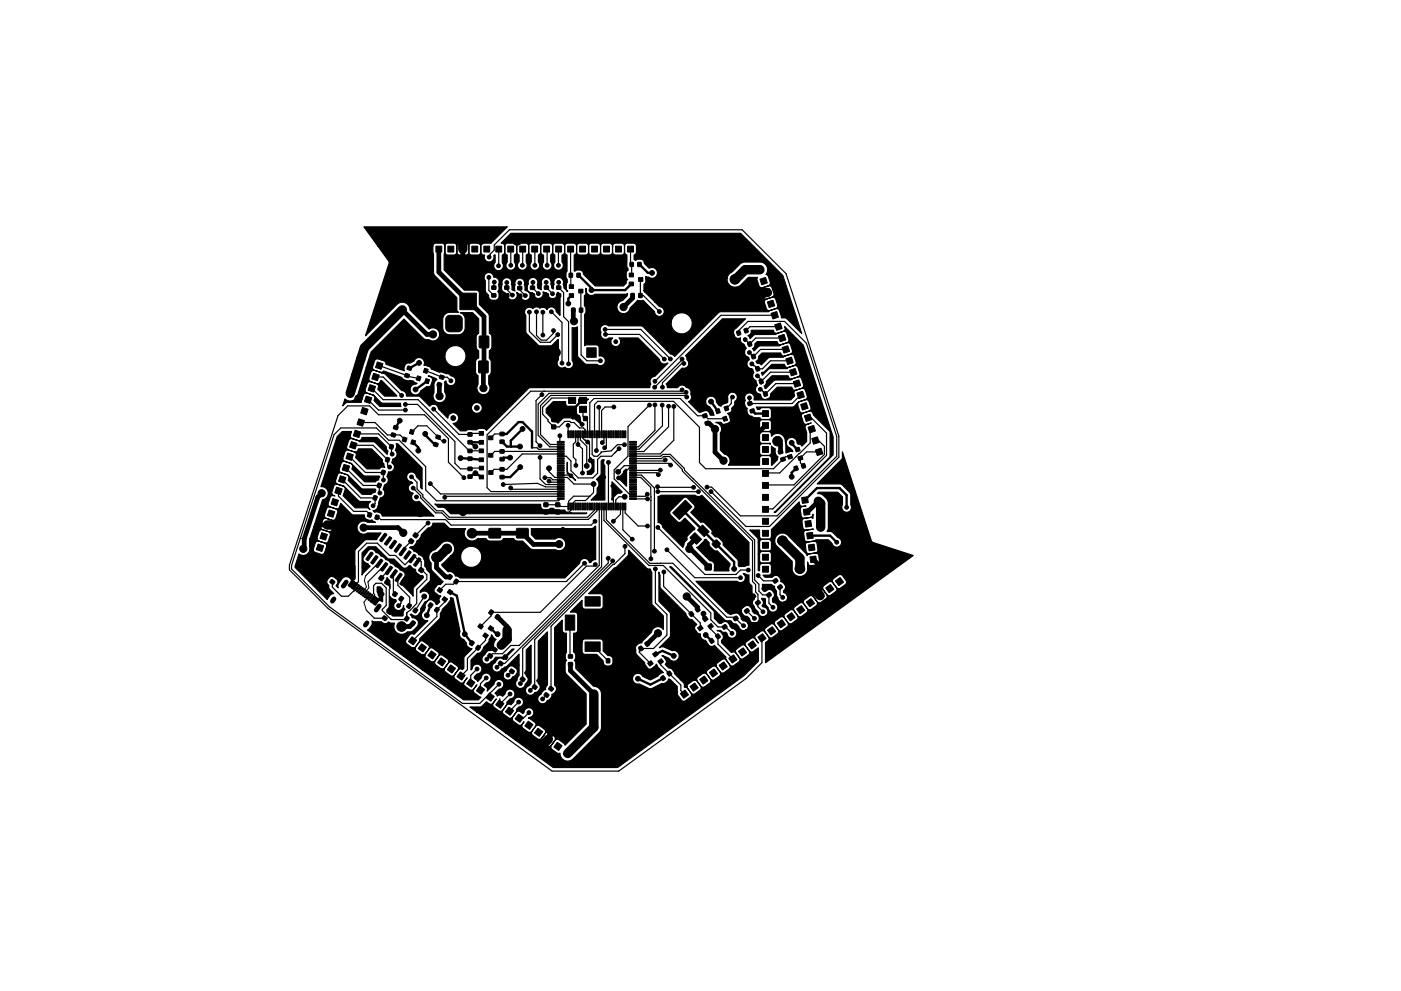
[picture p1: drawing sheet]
<svg xmlns="http://www.w3.org/2000/svg" width="297mm" height="210mm" viewBox="0 0 297 210" stroke-linecap="round" stroke-linejoin="round" font-family="sans-serif">
<g fill="#000" stroke="#000" stroke-width=".21">
<path d="M92.4 52.2h1.3v1.3h-1.3zM95 52.2h1.2v1.3h-1.2zM97.5 52.2h1.2v1.3h-1.2zM100 52.2h1.3v1.3h-1.3zM102.6 52.2h1.2v1.3h-1.2zM105.1 52.2h1.3v1.3h-1.3zM107.7 52.2h1.2v1.3h-1.2zM110.2 52.2h1.2v1.3h-1.2zM112.7 52.2h1.3v1.3h-1.3zM115.3 52.2h1.2v1.3h-1.2zM117.8 52.2h1.3v1.3h-1.3zM120.4 52.2h1.2v1.3h-1.2z"/>
<path d="M120.7 58h.7v.8h-.7zM122.3 58h.7v.8h-.7zM122.9 52.2h1.2v1.3h-1.2zM125.4 52.2h1.3v1.3h-1.3zM128 52.2h1.2v1.3h-1.2zM130.5 52.2h1.3v1.3h-1.3zM133.1 52.2h1.2v1.3h-1.2zM133.4 57.9h.9v.8h-.9zM133.6 55.7h.7v.8h-.7zM135.4 58.9h.9v.8h-.9zM135.2 55.7h.7v.8h-.7zM160.3 56.8l1.2-.4 .4 1.2-1.2 .4z"/>
<path d="M161.1 59.2l1.2-.3 .4 1.1-1.2 .4zM80 76.8l1.2 .4-.4 1.2-1.2-.4zM86 79.3l.8 .2-.2 .6-.8-.2zM86.5 77.7l.8 .2-.2 .6-.8-.2zM90 78.1l.8 .3-.3 .8-.7-.2zM93.3 79.6l.8 .2-.1 .7-.8-.2zM92 62.4l.4-.2h1.6a.75 .75 0 0 1 .7 .7v2a.75 .75 0 0 1-.7 .8h-1.5a.75 .75 0 0 1-.8-.8l.1-2zM94.8 67.2l.5-.3h1.8a.88 .88 0 0 1 .9 .9v1.7a.88 .88 0 0 1-.9 .9h-1.7a.88 .88 0 0 1-.9-.9v-1.8zM97.5 62.2h3.5v3.5h-3.5zM101.5 76.6l2 .1-.1 2.4-1.9-.1zM101.7 71.3l1.9 .1v2.4l-2-.1zM104.3 60.7h.8v.7h-.8z"/>
<path d="M104.3 62.3h.8v.7h-.8zM107 60.7h.9v.7h-.9zM107 62.3h.9v.7h-.9zM107.7 76.6l2 .1v2.4l-2-.1zM107.9 71.3l1.9 .1v2.4l-1.9-.1zM109.8 60.8h.8v.7h-.8zM109.8 62.4h.8v.7h-.8zM112.5 60.7h.8v.7h-.8zM112.5 62.4l.8-.1v.7l-.8 .1zM115.4 60.7h.9v.7h-.9zM115.4 62.3h.9v.7h-.9zM118 60.7h.9v.7h-.9z"/>
<path d="M118 62.3h.9v.7h-.9zM120.7 62.3h.9v.8h-.9zM120.7 60.4h.9v.8h-.9zM121.2 65.4h.7v.8h-.7zM122.7 61.4h.9v.8h-.9zM122.9 65.4h.7l-.1 .8h-.7zM124.4 73.8h2v2h-2zM133.4 59.8h.9v.8h-.9zM133.8 62.3h.7v.8h-.7zM135.4 62.3h.7v.8h-.7zM156.2 70.3l.6-.1 .2 .8-.6 .1zM157 73.2l.6-.2 .2 .8-.6 .2z"/>
<path d="M157.8 75.8l.6-.1 .2 .8-.6 .1zM157.8 69.8l.6-.1 .2 .8-.6 .1zM158.5 72.7l.7-.2 .2 .8-.7 .2zM158.6 78.4l.7-.1 .2 .8-.7 .1zM159.3 75.3l.7-.1 .2 .8-.7 .1zM160.2 77.9l.7-.1 .2 .8-.7 .1zM161.9 61.7l1.2-.4 .4 1.2-1.2 .3zM162.7 64.1l1.2-.4 .4 1.2-1.2 .4zM163.5 66.5l1.2-.4 .3 1.2-1.1 .4zM164.3 68.9l1.1-.4 .4 1.2-1.2 .4zM165 71.3l1.2-.4 .4 1.2-1.2 .4zM165.8 73.7l1.2-.4 .4 1.2-1.2 .4z"/>
<path d="M166.6 76.2l1.2-.4 .4 1.2-1.2 .3zM167.4 78.6l1.2-.4 .4 1.2-1.2 .4zM73.7 96.1l1.2 .4-.4 1.2-1.2-.4zM74.5 93.7l1.2 .4-.4 1.2-1.2-.4zM75.3 91.3l1.2 .4-.4 1.1-1.2-.3zM76.1 88.9l1.2 .3-.4 1.2-1.2-.4zM76.9 86.4l1.1 .4-.3 1.2-1.2-.4zM77.6 84l1.2 .4-.4 1.2-1.1-.4zM78.4 81.6l1.2 .4-.4 1.2-1.2-.4zM79.2 79.2l1.2 .4-.4 1.2-1.2-.4zM81 99.8l.7 .2-.3 .8-.6-.3zM81.9 97.1l.7 .2-.3 .8-.6-.3z"/>
<path d="M82.8 94.3l.7 .2-.3 .8-.7-.2zM83.1 91.9l.8 .2-.2 .6-.8-.2zM83.5 97.6l.7 .2-.3 .8-.6-.3zM83.6 90.3l.8 .2-.2 .6-.8-.2zM84.3 94.8l.7 .2-.3 .8-.6-.2zM85.5 92.7l.8 .3-.3 .8-.7-.2zM87.1 91.1l.7 .2-.2 .9-.8-.2zM87.4 93.3l.7 .2-.3 .9-.7-.3zM88.5 79.7l.8 .3-.3 .8-.8-.2zM90.3 80.3l.8 .3-.3 .8-.8-.2zM92.1 93.9l.8 .2-.2 .6-.8-.2zM92.6 92.3l.8 .2-.2 .7-.8-.2z"/>
<path d="M92.8 81.2l.8 .2-.1 .6-.8-.2zM99.2 93.5h.9v.7h-.9zM99.2 91.8h.9v.7h-.9zM99.2 97h.9v.7h-.9zM99.2 95.3h.9v.7h-.9zM99.2 99.1h.9v.7h-.9zM101.6 93.4h.9v.8h-.9zM101.6 91.5h.9v.8h-.9zM101.6 97.1h.9v.8h-.9zM101.6 95.2h.9v.8h-.9zM101.6 98.9h.9v.8h-.9zM103.6 92.5h.9v.8h-.9z"/>
<path d="M103.6 96.2h.9v.8h-.9zM106 93.4h.9v.7h-.9zM106 91.7h.9v.7h-.9zM106 97.1h.9v.7h-.9zM106 95.4h.9v.7h-.9zM106 99.2h.9v.7h-.9zM117 90.2h.8v.7l-.8 .1zM117 88.6h.8v.8h-.8zM118.2 99.7l1.4-.1v.3h-1.4zM118.2 99.2l1.4-.1v.3h-1.4zM118.2 98.7l1.4-.1v.3h-1.4zM118.2 98.2l1.4-.1v.3h-1.4z"/>
<path d="M118.2 97.7l1.4-.1v.3h-1.4zM118.2 97.2l1.4-.1v.3h-1.4zM118.2 96.7l1.4-.1v.3h-1.4zM118.2 96.2l1.4-.1v.3h-1.4zM118.2 95.7l1.4-.1v.3h-1.4zM118.2 95.2l1.4-.1v.3h-1.4zM118.2 94.7l1.4-.1v.3h-1.4zM118.2 94.2l1.4-.1v.3h-1.4zM118.2 93.7l1.4-.1v.3h-1.4zM120.4 91.4l.3 .1-.1 1.4-.2-.1zM120.9 91.4l.3 .1-.1 1.4-.2-.1zM121.4 91.4l.3 .1-.1 1.4-.2-.1z"/>
<path d="M120.5 86.2h1.6v1.3h-1.6zM120.5 84.3h1.6v1.3h-1.6zM121.9 91.4l.3 .1-.1 1.4-.2-.1zM122.4 91.4l.3 .1-.1 1.4-.2-.1zM122.2 88.4h.8v.8h-.8zM122.9 91.4l.3 .1-.1 1.4-.2-.1zM123.4 91.4l.3 .1-.1 1.4-.2-.1zM123.9 91.4l.3 .1-.1 1.4-.2-.1zM122.8 84.3h1.6v1.3h-1.6zM122.8 86.2h1.6v1.3h-1.6zM123.7 88.4h.8v.8h-.8zM124.4 91.4l.3 .1-.1 1.4-.2-.1z"/>
<path d="M124.9 91.4l.3 .1-.1 1.4-.2-.1zM125.4 91.4l.3 .1-.1 1.4-.2-.1zM125.9 91.4l.3 .1-.1 1.4-.2-.1zM126.4 91.4l.3 .1-.1 1.4-.2-.1zM126.9 91.4l.3 .1-.1 1.4-.2-.1zM127.4 91.4l.3 .1-.1 1.4-.2-.1zM127.9 91.4l.3 .1-.1 1.4-.2-.1zM128.4 91.4l.3 .1-.1 1.4-.2-.1zM128.9 91.4l.3 .1-.1 1.4-.2-.1zM129.4 91.4l.3 .1-.1 1.4-.2-.1zM129.9 91.4l.3 .1-.1 1.4-.2-.1zM130.4 91.4l.3 .1-.1 1.4-.2-.1z"/>
<path d="M130.9 91.4l.3 .1-.1 1.4-.2-.1zM131.4 91.4l.3 .1-.1 1.4-.2-.1zM131.9 91.4l.3 .1-.1 1.4-.2-.1zM132.4 91.4l.3 .1-.1 1.4-.2-.1zM133.5 93.7l1.4-.1v.3h-1.4zM133.5 94.2l1.4-.1v.3h-1.4zM133.5 94.7l1.4-.1v.3h-1.4zM133.5 95.2l1.4-.1v.3h-1.4zM133.5 95.7l1.4-.1v.3h-1.4zM133.5 96.2l1.4-.1v.3h-1.4zM133.5 96.7l1.4-.1v.3h-1.4zM133.5 97.2l1.4-.1v.3h-1.4z"/>
<path d="M133.5 97.7l1.4-.1v.3h-1.4zM133.5 98.2l1.4-.1v.3h-1.4zM133.5 98.7l1.4-.1v.3h-1.4zM133.5 99.2l1.4-.1v.3h-1.4zM133.5 99.7l1.4-.1v.3h-1.4zM149 88l.7-.2 .3 .6-.8 .3zM149.5 89.5l.7-.2 .3 .7-.8 .2zM151.7 86.9l.8-.2 .2 .8-.7 .3zM153.2 88.5l.8-.2 .3 .8-.8 .3zM153.5 86.3l.8-.2 .2 .9-.7 .2zM158.5 85.4l.8-.2 .2 .6-.8 .3zM159 86.9l.8-.2 .2 .7-.8 .2z"/>
<path d="M159.4 81.1l.6-.1 .2 .8-.6 .1zM160.3 83.8l.6-.2 .2 .8-.6 .2zM161 80.6l.6-.1 .2 .8-.6 .1zM161.7 89.7h1.2v1.2h-1.2zM161.7 92.2h1.2v1.3h-1.2zM161.7 94.7h1.2v1.3h-1.2zM161.7 99.8h1.2v1.3h-1.2zM161.7 87.1h1.2v1.3h-1.2zM161.7 97.3h1.2v1.2h-1.2zM161.9 83.3l.6-.2 .2 .8-.6 .2zM165 95.6l.8-.2 .2 .7-.8 .2zM165.5 97.2l.8-.2 .2 .6-.8 .3z"/>
<path d="M166.9 96.7l.9-.3 .3 .7-.9 .3zM168.2 81l1.2-.4 .4 1.2-1.2 .4zM168.4 99l.6-.1 .2 .8-.6 .1zM169 83.4l1.2-.4 .3 1.2-1.1 .4zM168.6 95.1l.8-.2 .3 .7-.9 .3zM169.8 85.8l1.1-.4 .4 1.2-1.2 .4zM169.1 97l.9-.3 .2 .7-.8 .3zM169.9 98.5l.7-.1 .2 .8-.7 .1zM170.5 88.2l1.2-.4 .4 1.2-1.2 .4zM171.3 90.6l1.2-.3 .4 1.1-1.2 .4zM172.1 93.1l1.2-.4 .4 1.2-1.2 .3zM172.9 95.5l1.2-.4 .4 1.2-1.2 .4z"/>
<path d="M67.4 115.4l1.2 .4-.4 1.2-1.1-.4zM68.2 113l1.2 .4-.4 1.2-1.2-.4zM69 110.6l1.2 .4-.4 1.2-1.2-.4zM69.8 108.2l1.2 .4-.4 1.2-1.2-.4zM70.6 105.8l1.2 .4-.4 1.1-1.2-.3zM71.4 103.4l1.2 .3-.4 1.2-1.2-.4zM72.2 100.9l1.1 .4-.3 1.2-1.2-.4zM72.9 98.5l1.2 .4-.4 1.2-1.2-.4zM78.1 108.8l.7 .2-.3 .8-.6-.3zM78.6 117.2h.2l.3 .3-1.2 1.4-.3-.3zM79.3 105.2l.7 .2-.3 .7-.6-.2zM79.6 117.9h.2l.3 .4-1.1 1.4-.4-.4z"/>
<path d="M79.7 109.3l.7 .2-.3 .8-.6-.3zM80.2 102.5l.7 .2-.3 .8-.6-.2zM80.7 118.7h.2l.3 .3-1.2 1.4-.3-.3zM80.9 105.7l.7 .2-.3 .8-.7-.3zM81.5 113.2h.2l.3 .3-1.2 1.4-.3-.3zM81.7 119.4h.2l.3 .3-1.2 1.5-.3-.4zM81.7 103l.7 .2-.2 .8-.7-.2zM82.5 113.9h.2l.3 .3-1.1 1.5-.4-.4zM82.6 100.3l.7 .2-.3 .8-.6-.3zM83.6 114.7l.2-.1 .3 .4-1.2 1.4-.3-.3zM84.6 115.4h.2l.3 .3-1.2 1.5-.3-.4zM85.6 116.2l.2-.1 .3 .4-1.1 1.4-.4-.4z"/>
<path d="M86.7 116.9h.1l.3 .3-1.1 1.5-.4-.4zM87 114.3h.2l.5 .4-.4 .7-.7-.5zM87.7 117.6h.2l.3 .4-1.2 1.4-.3-.4zM87.9 113.1l.2-.1 .6 .5-.4 .6-.7-.4zM88.7 118.4h.2l.3 .3-1.2 1.5-.3-.4zM99.2 100.8h.9v.7h-.9zM101.6 100.8h.9v.8h-.9zM103.6 99.9h.9v.8h-.9zM103.7 112.2h2.4v1.9h-2.4zM103.7 118.4h2.4v1.9h-2.4zM106 100.9h.9v.7h-.9zM109.5 112.2h2.4l.1 1.9h-2.4z"/>
<path d="M109.5 118.4h2.4l.1 1.9h-2.4zM115.3 106.7h.8v.8h-.8zM115.3 108.3h.8v.7h-.8zM117.8 106.7h.9v.8h-.9zM117.8 108.3h.9v.7h-.9zM118.2 105.7l1.4-.1v.3h-1.4zM118.2 105.2l1.4-.1v.3h-1.4zM118.2 104.7l1.4-.1v.3h-1.4zM118.2 104.2l1.4-.1v.3h-1.4zM118.2 103.7l1.4-.1v.3h-1.4zM118.2 103.2l1.4-.1v.3h-1.4zM118.2 102.7l1.4-.1v.3h-1.4z"/>
<path d="M118.2 102.2l1.4-.1v.3h-1.4zM118.2 101.7l1.4-.1v.3h-1.4zM118.2 101.2l1.4-.1v.3h-1.4zM118.2 100.7l1.4-.1v.3h-1.4zM118.2 100.2l1.4-.1v.3h-1.4zM120.4 106.7l.3 .1-.1 1.4-.2-.1zM120.9 106.7l.3 .1-.1 1.4-.2-.1zM121.4 106.7l.3 .1-.1 1.4-.2-.1zM121.9 106.7l.3 .1-.1 1.4-.2-.1zM122.4 106.7l.3 .1-.1 1.4-.2-.1zM122.9 106.7l.3 .1-.1 1.4-.2-.1zM123.4 106.7l.3 .1-.1 1.4-.2-.1z"/>
<path d="M123.9 106.7l.3 .1-.1 1.4-.2-.1zM124.4 106.7l.3 .1-.1 1.4-.2-.1zM124.9 106.7l.3 .1-.1 1.4-.2-.1zM125.4 106.7l.3 .1-.1 1.4-.2-.1zM125.9 106.7l.3 .1-.1 1.4-.2-.1zM126.4 106.7l.3 .1-.1 1.4-.2-.1zM126.9 106.7l.3 .1-.1 1.4-.2-.1zM127.4 106.7l.3 .1-.1 1.4-.2-.1zM127.9 106.7l.3 .1-.1 1.4-.2-.1zM128.4 106.7l.3 .1-.1 1.4-.2-.1zM128.9 106.7l.3 .1-.1 1.4-.2-.1zM129.4 106.7l.3 .1-.1 1.4-.2-.1z"/>
<path d="M129.9 106.7l.3 .1-.1 1.4-.2-.1zM130.4 106.7l.3 .1-.1 1.4-.2-.1zM130.9 106.7l.3 .1-.1 1.4-.2-.1zM131.4 106.7l.3 .1-.1 1.4-.2-.1zM131.9 106.7l.3 .1-.1 1.4-.2-.1zM132.4 106.7l.3 .1-.1 1.4-.2-.1zM133.5 100.2l1.4-.1v.3h-1.4zM133.5 100.7l1.4-.1v.3h-1.4zM133.5 101.2l1.4-.1v.3h-1.4zM133.5 101.7l1.4-.1v.3h-1.4zM133.5 102.2l1.4-.1v.3h-1.4zM133.5 102.7l1.4-.1v.3h-1.4z"/>
<path d="M133.5 103.2l1.4-.1v.3h-1.4zM133.5 103.7l1.4-.1v.3h-1.4zM133.5 104.2l1.4-.1v.3h-1.4zM133.5 104.7l1.4-.1v.3h-1.4zM133.5 105.2l1.4-.1v.3h-1.4zM133.5 105.7l1.4-.1v.3h-1.4zM142.6 108.8l2.7-2.7 1.4 1.4-2.7 2.7zM147.3 113l1.4 1.4-1 1.1-1.4-1.4zM147.9 112.4l1.1-1 1.4 1.4-1.1 1.1zM149.5 119.7h1.3v1.2h-1.3zM151 115.2l.9-.7 .8 .9-.9 .9-.8-.7zM149.5 110.8l1.1-1 1.4 1.4-1.1 1z"/>
<path d="M152.2 119.7h1.3v1.2h-1.3zM153 113.3l.8-.7 .8 .9-.9 .9-.8-.7zM161.7 102.4h1.2v1.2h-1.2zM161.7 107.4h1.2v1.3h-1.2zM161.7 115.1h1.2v1.2h-1.2zM161.7 112.5h1.2v1.3h-1.2zM161.7 110h1.2v1.2h-1.2zM161.7 104.9h1.2v1.3h-1.2zM161.7 117.6h1.2v1.3h-1.2zM170 105.6l1.2-.2 .2 1.2-1.3 .2zM170.3 108.1l1.2-.2 .2 1.2-1.2 .2zM170.7 110.6l1.2-.2 .2 1.3-1.3 .1z"/>
<path d="M171 113.1l1.3-.2 .1 1.3-1.2 .2zM171.4 115.6l1.2-.1 .2 1.2-1.3 .2zM171.7 118.1l1.3-.1 .1 1.2-1.2 .2zM70.2 123h.2l.6 .4-.3 .6-.8-.4zM71.2 121.7l.2-.1 .6 .4-.4 .6-.7-.4zM74.7 123.1l.5 .3-.9 1.2-.5-.4zM75.3 123.5l.5 .4-.8 1.1-.5-.3zM76 124l.3 .2-.9 1.2-.2-.2zM76.4 124.3l.3 .2-.9 1.2-.2-.2zM76.8 124.6l.3 .2-.9 1.2-.2-.2zM77.2 124.9l.3 .2-.9 1.2-.2-.2zM77.6 125.2l.3 .2-.9 1.1-.2-.1z"/>
<path d="M78 125.5l.3 .2-.9 1.1-.2-.1zM78.4 125.8l.3 .2-.9 1.1-.2-.1zM78.8 126.1l.3 .2-.9 1.1-.2-.1zM79.3 126.4l.5 .4-.9 1.1-.5-.3zM79.9 126.9l.5 .3-.8 1.2-.5-.4zM80.7 122.1h.2l.5 .4-.5 .7-.6-.4zM81.3 130.7h.2l.6 .4-.3 .6-.8-.4zM81.9 123h.3l.4 .4-.4 .7-.6-.4zM82.3 129.4l.2-.1 .6 .4-.4 .6-.7-.4zM82.7 120.2l.2-.1 .3 .4-1.2 1.4-.3-.3zM83.6 125.6h.2l.5 .3-.5 .7-.6-.4zM83.7 120.9h.2l.3 .3-1.1 1.5-.4-.4z"/>
<path d="M84.8 121.7l.2-.1 .3 .4-1.2 1.4-.3-.4zM84.9 126.5h.3l.4 .4-.5 .7-.6-.4zM85.8 122.4h.2l.3 .3-1.2 1.5-.3-.4zM86.1 130.8h.2l.5 .3-.5 .7-.6-.4zM86.6 128.1h.2l.5 .3-.5 .7-.6-.4zM87.4 131.7h.3l.4 .4-.5 .7-.6-.4zM87.9 129h.3l.4 .4-.5 .7-.6-.4zM88.2 121.7h.2l.5 .4-.4 .6-.7-.4zM87.3 135.1l1.1 .7-.8 1-1-.7zM89.1 120.5l.2-.1 .5 .4-.4 .7-.6-.4zM89.4 136.6l1 .7-.7 1-1-.7zM91.1 127.9h.3l.4 .4-.5 .7-.5-.5z"/>
<path d="M91.5 138.1l1 .7-.8 1-1-.7zM92.5 128.9h.2l.4 .3-.5 .7-.5-.4zM93.1 124.6l.7 .6-.4 .6-.8-.5zM94.2 126.6l.7 .5-.5 .6-.7-.5zM95.2 121.9h.3l.4 .4-.5 .7-.5-.5zM95.3 125l.7 .6-.5 .6-.7-.5zM96.6 122.9h.2l.4 .3-.5 .7-.5-.4zM99.9 136h.2l.5 .3-.5 .7-.6-.4zM101.2 136.9h.3l.4 .4-.5 .7-.6-.4zM101.8 132.3l.7 .6-.5 .6-.7-.5zM102.8 134.3l.7 .5-.4 .6-.7-.5zM103.7 138.7h.2l.5 .4-.3 .6-.7-.4z"/>
<path d="M104 129.4h.2l.5 .4-.5 .7-.6-.5zM103.9 132.7l.8 .6-.5 .6-.7-.5zM104.6 137.4l.3-.1 .5 .4-.3 .6-.7-.4zM105.3 130.4h.3l.4 .3-.5 .7-.6-.4zM106.9 139l.2-.1 .6 .4-.4 .6-.7-.4zM119.8 130.5h2v3.2h-2zM120.5 138.9h.9v.7h-.9zM124.1 126.6h3.1v2h-3.1zM124.1 136.2h3.1v2h-3.1zM128.6 139.8h.7v.8h-.7zM129.5 130.5h2v3.2h-2zM130.2 139.8h.7v.8h-.7z"/>
<path d="M135.4 137.3l.6-.2 .4 .7-.6 .3-.4-.5zM136.7 136.4l.6-.3 .4 .7-.6 .3-.4-.5zM138.4 138.8l.7-.6 .5 .7-.8 .5zM139.5 140.3l.7-.5 .5 .6-.8 .5zM146.1 130l.6-.2 .4 .7-.6 .3-.4-.5zM147.4 129.1l.6-.3 .4 .7-.6 .3-.4-.5zM147.9 133.2l.7-.5 .5 .6-.7 .6zM148.9 131.3l.8-.6 .4 .7-.7 .5zM150.1 132.8l.7-.5 .5 .6-.8 .6zM150.4 135.7l.6-.2 .4 .7-.6 .3-.4-.5zM151.7 134.8l.6-.3 .4 .7-.6 .3-.4-.5zM152.2 131.5l.6-.3 .4 .5-.7 .5-.3-.4z"/>
<path d="M153.1 132.9l.7-.4 .4 .5-.7 .5-.4-.4zM154.5 129.7l.7-.3 .4 .5-.7 .5-.4-.4zM154.5 139.7l1-.8 .8 1.1-1.1 .7zM155.5 131.1l.6-.4 .4 .5-.7 .5-.3-.4zM156.9 128.1l.6-.3 .4 .5-.7 .5-.3-.4zM156.6 138.2l1-.8 .7 1.1-1 .7zM157.8 129.5l.7-.4 .4 .5-.7 .5-.4-.4zM158.6 136.7l1-.7 .8 1-1 .7zM159.2 126.4l.7-.4 .4 .6-.7 .5-.4-.5zM160.2 127.7l.6-.4 .4 .6-.7 .5-.3-.4zM161.7 120.1h1.2v1.3h-1.2zM160.7 135.2l1-.7 .7 1-1 .7z"/>
<path d="M161.6 124.7l.6-.3 .4 .5-.7 .5-.3-.4zM162.5 126.1l.7-.4 .4 .5-.7 .5-.4-.4zM162.7 133.7l1-.7 .8 1-1 .7zM163.9 123.1l.7-.4 .4 .6-.7 .5-.4-.5zM164.9 124.4l.6-.4 .4 .6-.7 .5-.3-.4zM164.8 132.2l1-.7 .7 1-1 .7zM166.8 130.7l1-.7 .8 1-1 .7zM168.9 129.2l1-.7 .7 1-1 .7zM170.9 127.7l1.1-.7 .7 1-1 .7zM173 126.2l1-.7 .7 1-1 .7zM175.1 124.7l1-.7 .7 1-1 .8zM177.1 123.3l1-.8 .8 1-1.1 .8z"/>
<path d="M93.5 139.6l1 .7-.7 1-1-.7zM95.6 141.1l1 .7-.8 1-1-.7zM97.6 142.6l1 .7-.7 1-1-.7zM99.7 144l1 .8-.8 1-1-.7zM101.7 145.5l1 .8-.7 1-1-.7zM103.8 147l1 .8-.7 1-1.1-.8zM105.9 140.3h.2l.6 .4-.3 .6-.8-.4zM105.8 148.5l1 .8-.7 1-1-.8zM108.3 142l.2-.1 .6 .4-.4 .6-.7-.4zM107.9 150l1 .8-.7 1-1-.8zM109.3 140.6h.2l.5 .4-.3 .6-.7-.4zM110.6 143.6h.2l.5 .4-.3 .6-.7-.4z"/>
<path d="M109.9 151.5l1.1 .7-.8 1.1-1-.8zM111.5 142.3h.3l.5 .4-.3 .6-.7-.4zM112 153l1 .7-.7 1.1-1-.8zM113.1 145.3h.2l.6 .4-.3 .6-.8-.4zM114.1 144l.2-.1 .6 .4-.4 .6-.7-.4zM114.1 154.5l1 .7-.8 1-1-.7zM115.6 147h.2l.6 .4-.3 .6-.8-.4zM116.6 145.7l.2-.1 .6 .4-.4 .6-.7-.4zM116.1 156l1 .7-.7 1-1-.7zM118.2 157.5l1 .7-.8 1-1-.7zM120.2 159l1 .7-.7 1-1-.7zM120.5 140.6h.9v.7h-.9z"/>
<path d="M137.3 140.7l.7-.5 .5 .6-.7 .5zM140.1 143.6l.6-.2 .4 .7-.6 .3-.4-.5zM141.4 142.7l.6-.3 .4 .7-.6 .3-.4-.5zM144.2 147.1l1-.7 .8 1-1 .7zM146.3 145.6l1-.7 .7 1-1 .8zM148.3 144.2l1.1-.8 .7 1-1 .8zM150.4 142.7l1-.8 .7 1-1 .8zM152.5 141.2l1-.8 .7 1-1 .8z"/>
<circle cx="100.2" cy="59.2" r=".76"/>
<circle cx="102" cy="50.8" r="1.02"/>
<circle cx="103.6" cy="58.8" r=".4"/>
<circle cx="103.7" cy="54.5" r=".4"/>
<circle cx="104.8" cy="59.8" r=".4"/>
<circle cx="105.7" cy="56.4" r=".4"/>
<circle cx="107.4" cy="59.9" r=".4"/>
<circle cx="108.3" cy="56.3" r=".4"/>
<circle cx="109.6" cy="51" r="1.02"/>
<circle cx="110.8" cy="56.3" r=".4"/>
<circle cx="113" cy="59.9" r=".4"/>
<circle cx="113.4" cy="56.3" r=".4"/>
<circle cx="115.8" cy="59.9" r=".4"/>
<circle cx="116" cy="56.3" r=".4"/>
<circle cx="118.4" cy="56.3" r=".4"/>
<circle cx="118.4" cy="59.9" r=".4"/>
<circle cx="138.2" cy="57.9" r=".51"/>
<circle cx="155.8" cy="59.3" r="1.02"/>
<circle cx="85.3" cy="65.7" r=".76"/>
<circle cx="88.8" cy="77" r=".51"/>
<circle cx="91.8" cy="70.9" r=".76"/>
<circle cx="108.6" cy="62.6" r=".4"/>
<circle cx="110.2" cy="60" r=".4"/>
<circle cx="111.4" cy="62.7" r=".4"/>
<circle cx="112.2" cy="66.2" r=".4"/>
<circle cx="113.8" cy="66.1" r=".4"/>
<circle cx="114.1" cy="62.3" r=".4"/>
<circle cx="115.1" cy="66.2" r=".4"/>
<circle cx="115.1" cy="71.1" r=".4"/>
<circle cx="116.9" cy="66.1" r=".4"/>
<circle cx="117.1" cy="78.4" r=".51"/>
<circle cx="117.1" cy="62.3" r=".12"/>
<circle cx="117.2" cy="62.3" r=".4"/>
<circle cx="117.4" cy="70.1" r=".4"/>
<circle cx="117.8" cy="74.8" r="1"/>
<circle cx="118.2" cy="71" r=".4"/>
<circle cx="119.2" cy="77" r=".4"/>
<circle cx="120.5" cy="64.4" r=".51"/>
<circle cx="120.5" cy="77.2" r=".4"/>
<circle cx="121.7" cy="68.1" r=".76"/>
<circle cx="125.4" cy="61.5" r=".51"/>
<circle cx="127.3" cy="76.5" r=".4"/>
<circle cx="128.3" cy="69.9" r=".4"/>
<circle cx="128.4" cy="70.9" r=".4"/>
<circle cx="130.6" cy="72.5" r=".4"/>
<circle cx="132.2" cy="65.1" r=".76"/>
<circle cx="139.8" cy="66.1" r=".4"/>
<circle cx="140.9" cy="76.2" r=".4"/>
<circle cx="142.1" cy="76.2" r=".4"/>
<circle cx="144.6" cy="76.2" r=".4"/>
<circle cx="145" cy="77.1" r=".4"/>
<circle cx="152.2" cy="70.4" r="1.02"/>
<circle cx="156.4" cy="63.4" r="1.02"/>
<circle cx="158" cy="72" r=".4"/>
<circle cx="158.9" cy="74.8" r=".4"/>
<circle cx="159.4" cy="77.2" r=".4"/>
<circle cx="160.6" cy="79.7" r=".4"/>
<circle cx="73.3" cy="92.7" r=".76"/>
<circle cx="74.2" cy="83.4" r=".76"/>
<circle cx="76" cy="84.5" r=".76"/>
<circle cx="82.6" cy="99.1" r=".4"/>
<circle cx="83.1" cy="96.3" r=".4"/>
<circle cx="84.7" cy="89.2" r=".51"/>
<circle cx="85.1" cy="83.9" r=".4"/>
<circle cx="85.9" cy="87" r=".4"/>
<circle cx="86" cy="85.8" r=".4"/>
<circle cx="88.1" cy="82.6" r=".51"/>
<circle cx="88.7" cy="95.6" r=".51"/>
<circle cx="90.1" cy="92" r=".51"/>
<circle cx="92" cy="86.8" r=".4"/>
<circle cx="93.2" cy="84" r=".76"/>
<circle cx="94.1" cy="93.6" r=".4"/>
<circle cx="95.6" cy="80.8" r=".4"/>
<circle cx="96.1" cy="88.7" r=".51"/>
<circle cx="97.7" cy="97.2" r=".51"/>
<circle cx="100.8" cy="94.7" r=".51"/>
<circle cx="101.1" cy="86.5" r=".51"/>
<circle cx="102.5" cy="82.3" r=".76"/>
<circle cx="108.1" cy="97.1" r=".51"/>
<circle cx="110.2" cy="94.7" r=".51"/>
<circle cx="110.3" cy="99.1" r=".51"/>
<circle cx="110.8" cy="91" r=".51"/>
<circle cx="114.5" cy="97" r=".4"/>
<circle cx="114.5" cy="94.6" r=".4"/>
<circle cx="114.9" cy="83.7" r=".4"/>
<circle cx="116.4" cy="99.3" r=".51"/>
<circle cx="117.8" cy="87.1" r=".51"/>
<circle cx="118.7" cy="92.4" r=".4"/>
<circle cx="120.5" cy="90.2" r=".4"/>
<circle cx="122.1" cy="98.7" r=".4"/>
<circle cx="122.6" cy="94.3" r=".4"/>
<circle cx="123.4" cy="90" r=".4"/>
<circle cx="124.4" cy="98.8" r=".51"/>
<circle cx="124.6" cy="93.8" r=".4"/>
<circle cx="125.1" cy="97.7" r=".4"/>
<circle cx="126.5" cy="95.6" r=".4"/>
<circle cx="126.9" cy="86.4" r=".4"/>
<circle cx="127.7" cy="93.9" r=".4"/>
<circle cx="128.2" cy="95" r=".4"/>
<circle cx="129" cy="98.1" r=".4"/>
<circle cx="130.2" cy="86.3" r=".4"/>
<circle cx="131.2" cy="95.2" r=".4"/>
<circle cx="132.4" cy="94.3" r=".4"/>
<circle cx="137.7" cy="85.9" r=".4"/>
<circle cx="138.8" cy="82.1" r=".4"/>
<circle cx="138.8" cy="80.9" r=".4"/>
<circle cx="138.9" cy="85.9" r=".4"/>
<circle cx="140" cy="99.7" r=".4"/>
<circle cx="140.4" cy="85.9" r=".4"/>
<circle cx="140.5" cy="82.1" r=".4"/>
<circle cx="141" cy="97.6" r=".4"/>
<circle cx="141.8" cy="86.2" r=".4"/>
<circle cx="142.2" cy="98.7" r=".4"/>
<circle cx="142.9" cy="86.2" r=".4"/>
<circle cx="144.6" cy="82.7" r=".4"/>
<circle cx="145.5" cy="83.2" r=".4"/>
<circle cx="145.6" cy="84.2" r=".4"/>
<circle cx="150.8" cy="85.2" r=".51"/>
<circle cx="151.6" cy="91" r=".76"/>
<circle cx="153.4" cy="97.7" r=".76"/>
<circle cx="155.3" cy="84.2" r=".4"/>
<circle cx="157.9" cy="97.4" r="1.02"/>
<circle cx="158.9" cy="84.4" r=".4"/>
<circle cx="161.2" cy="82.6" r=".4"/>
<circle cx="164.8" cy="93.6" r="1.02"/>
<circle cx="167.9" cy="93.9" r=".51"/>
<circle cx="64.3" cy="116.4" r=".76"/>
<circle cx="68.2" cy="104.6" r=".76"/>
<circle cx="73.4" cy="119.7" r=".4"/>
<circle cx="77.1" cy="111.9" r=".76"/>
<circle cx="79.1" cy="107.3" r=".4"/>
<circle cx="80.5" cy="104.6" r=".4"/>
<circle cx="81.3" cy="101.8" r=".4"/>
<circle cx="85.5" cy="113" r=".76"/>
<circle cx="87.2" cy="101.2" r=".4"/>
<circle cx="87.6" cy="103.5" r=".4"/>
<circle cx="88.3" cy="105.4" r=".4"/>
<circle cx="89.1" cy="108.8" r=".76"/>
<circle cx="90.8" cy="111" r=".4"/>
<circle cx="91.2" cy="102.6" r=".4"/>
<circle cx="92.5" cy="118.3" r="1.02"/>
<circle cx="94.3" cy="105.5" r=".4"/>
<circle cx="94.7" cy="116.4" r="1.02"/>
<circle cx="98.1" cy="108.6" r=".76"/>
<circle cx="98.3" cy="101.3" r=".4"/>
<circle cx="100.1" cy="113.1" r="1.02"/>
<circle cx="100.8" cy="100.4" r=".51"/>
<circle cx="106.7" cy="102.8" r=".4"/>
<circle cx="108.3" cy="103.5" r=".4"/>
<circle cx="113.4" cy="108.4" r=".4"/>
<circle cx="115.5" cy="101.3" r=".4"/>
<circle cx="116.4" cy="102.1" r=".4"/>
<circle cx="118.3" cy="119.9" r="1.02"/>
<circle cx="118.5" cy="115.4" r=".76"/>
<circle cx="119.4" cy="112.3" r=".4"/>
<circle cx="121" cy="100.9" r=".4"/>
<circle cx="122.8" cy="112.7" r=".4"/>
<circle cx="123.5" cy="100.3" r=".4"/>
<circle cx="123.9" cy="119.5" r=".4"/>
<circle cx="125.8" cy="102.7" r=".51"/>
<circle cx="126.2" cy="110.6" r=".4"/>
<circle cx="126.2" cy="119.8" r=".4"/>
<circle cx="126.6" cy="105.5" r=".4"/>
<circle cx="128" cy="101.2" r=".4"/>
<circle cx="128.9" cy="118.4" r=".4"/>
<circle cx="129.9" cy="119" r=".4"/>
<circle cx="129.9" cy="103.1" r=".4"/>
<circle cx="130.1" cy="110.6" r=".4"/>
<circle cx="131" cy="100.1" r=".51"/>
<circle cx="131.1" cy="101.4" r=".4"/>
<circle cx="132.5" cy="105.4" r=".51"/>
<circle cx="132.5" cy="115.9" r=".4"/>
<circle cx="134" cy="114.4" r=".4"/>
<circle cx="137.2" cy="104.9" r=".4"/>
<circle cx="137.3" cy="111.6" r=".4"/>
<circle cx="137.3" cy="105.8" r=".4"/>
<circle cx="138" cy="118.6" r=".4"/>
<circle cx="138.8" cy="116.9" r=".4"/>
<circle cx="139.4" cy="103.3" r=".4"/>
<circle cx="139.5" cy="104.3" r=".4"/>
<circle cx="139.5" cy="111.9" r=".4"/>
<circle cx="139.6" cy="100.7" r=".4"/>
<circle cx="141.4" cy="116.6" r=".4"/>
<circle cx="146.2" cy="116.4" r=".76"/>
<circle cx="147" cy="103.4" r=".4"/>
<circle cx="148.1" cy="104.3" r=".4"/>
<circle cx="149.3" cy="108.1" r="1.02"/>
<circle cx="149.9" cy="103.3" r=".4"/>
<circle cx="150.3" cy="117.3" r="1.02"/>
<circle cx="150.8" cy="104.3" r=".4"/>
<circle cx="155.9" cy="115.5" r="1.02"/>
<circle cx="165.9" cy="114.7" r="1"/>
<circle cx="165.9" cy="114.7" r="1.02"/>
<circle cx="167.9" cy="101.1" r=".51"/>
<circle cx="173.5" cy="106.3" r=".76"/>
<circle cx="174" cy="111.8" r=".76"/>
<circle cx="177.4" cy="115" r=".4"/>
<circle cx="179.5" cy="107.6" r=".4"/>
<circle cx="77.2" cy="120.2" r=".4"/>
<circle cx="81" cy="126" r=".4"/>
<circle cx="83.5" cy="127.5" r=".4"/>
<circle cx="84.5" cy="128.5" r=".4"/>
<circle cx="84.8" cy="130.1" r=".4"/>
<circle cx="85.1" cy="132.9" r="1.02"/>
<circle cx="87.1" cy="123.9" r=".4"/>
<circle cx="89.9" cy="126.5" r=".51"/>
<circle cx="90.5" cy="130.5" r=".51"/>
<circle cx="98.5" cy="134.5" r=".51"/>
<circle cx="103.2" cy="139.9" r=".4"/>
<circle cx="105.5" cy="134.5" r=".51"/>
<circle cx="106.3" cy="136.9" r=".76"/>
<circle cx="107.5" cy="133.7" r=".76"/>
<circle cx="129.8" cy="124.3" r="1.02"/>
<circle cx="138.9" cy="120.7" r=".4"/>
<circle cx="139.5" cy="134.3" r=".76"/>
<circle cx="140.7" cy="121.3" r=".4"/>
<circle cx="142.9" cy="139.1" r=".51"/>
<circle cx="145.6" cy="126.5" r=".76"/>
<circle cx="149.2" cy="130.2" r=".51"/>
<circle cx="149.6" cy="134.7" r=".51"/>
<circle cx="155.2" cy="134.4" r=".4"/>
<circle cx="155.6" cy="120.7" r=".51"/>
<circle cx="157" cy="122.6" r=".4"/>
<circle cx="157.6" cy="132.7" r=".4"/>
<circle cx="158.6" cy="120.9" r=".4"/>
<circle cx="160" cy="131.2" r=".4"/>
<circle cx="160.7" cy="122.1" r=".4"/>
<circle cx="161.8" cy="129.8" r=".4"/>
<circle cx="163.9" cy="128.8" r=".4"/>
<circle cx="165.9" cy="126.7" r=".4"/>
<circle cx="169.6" cy="120.6" r="1"/>
<circle cx="169.6" cy="120.6" r="1.02"/>
<circle cx="101.1" cy="141.9" r=".4"/>
<circle cx="103.1" cy="143.8" r=".4"/>
<circle cx="105.4" cy="141.6" r=".4"/>
<circle cx="105.8" cy="145.2" r=".4"/>
<circle cx="107.7" cy="143.3" r=".4"/>
<circle cx="108.1" cy="147.2" r=".4"/>
<circle cx="110" cy="149" r=".4"/>
<circle cx="110.3" cy="145" r=".4"/>
<circle cx="112.1" cy="151.2" r=".4"/>
<circle cx="112.4" cy="146.5" r=".4"/>
<circle cx="115" cy="148.3" r=".4"/>
<circle cx="125.9" cy="147.2" r=".76"/>
<circle cx="135.2" cy="144" r=".51"/>
</g>
<g fill="none" stroke="#000" stroke-width="1">
<path d="M93 52.8v4.9l9.6 9.5-.1 15.1M98.1 52.8v4.4l2.1 2M85.3 65.7l5.2 5.2h1.3M121.5 65.8v2.2l.2 .1M134.1 62.7v.5l-1.9 1.9M162.7 62.1l-1.4 1.3h-4.9M93.1 81.6l.1 2.4M150 89.8h.3l1.3 1.2v4.9l1.8 1.8M162.3 90.3l-4.4 4.3v2.8M164.9 93.6l.6 .6v1.7M68.1 111.4h1.3M68.2 104.6l-.8 .9-2.9 8.9v1.8l-.2 .2"/>
<path d="M77.1 111.9h7.3l1.1 1.1M92.5 118.3v2.1l2 2h.9M100.1 113.1h10.7l2.3 2.4 5.4-.1M147.5 114.3l-1.3 1.3v.8h.2l3.9 3.9M172.4 118.7l1.5 1.4v6.3M173.5 106.3l-2.3 2.3h-.2M70.8 127.1l-.3 .5M73.4 123.5l-.6 .9M77.8 132.1l-.3 .5M80.4 128.6l-.6 .9M87.6 132.2l-.7 .7h-1.8M105.5 130.9l2 2v.8"/>
<path d="M137.2 136.6h.1M139.5 134.3l-2.3 2.3M145.6 126.5l2.3 2.4v.4M120.9 140.9v1.4l5 4.9"/>
</g>
<g fill="none" stroke="#000" stroke-width=".25">
<path d="M103.7 58.8v2.8l1 1.1M103.7 54.5l.2-.2v-.4l.9-.8v-1.1l3.2-3.3h49.3l9.3 9.3 11.3 34.5v4.5l-14.7 14.7h-5l-7.4-7.4M104.9 60l-.1-.2-.1 .1v1.1M105.7 52.8v3.6M107.4 59.9v1.5l1.2 1.2M107.4 59.9h.1M108.3 52.8v.1M108.3 52.9v3.4M110.8 52.8v3.5M113 59.9l-.1 1.1 1.2 1.3M113.4 52.8v3.5M115.8 59.9v1.1"/>
<path d="M115.9 52.8l.1 3.5M118.4 52.8v3.5M118.5 59.9l-.1 1.1 1.1 1.1v5.1l1 1v9M121 52.8v7.9l.2 .1M133.7 52.8v3.1l.2 .2v2.2M135.9 59.3l-.1 3.4h.6l3.4 3.4M79.6 80h1.6l3.9 3.9M80.4 77.6l5.9 2.1v.1l2.5 .5M90.3 78.7l3.4 1.3h1.1l.8 .8M110.2 60v1.5l1.2 1.2M112.2 66.2v4.1l2.4 2.3h2l1.6-1.6M113.8 66.1v5.1l1 1h1.1l1.5-1.5v-.6"/>
<path d="M115.1 66.2v4.9M115.8 61l1.3 1.3M115.9 61h-.1M116.9 66.1l2.2 2.3v8.6M123.2 61.8v13.5l1.2 1.2h2.9M128.3 69.9h7.6l6.2 6.3M128.4 70.9h7.2l5.3 5.3M144.6 76.4l-5.8 5.7M144.9 76.9l-4.4 4.3v.9M156.6 70.7v-.5l2-2h7.7l4.7 4.6 6.4 19.8v4.2l-12.6 12.6h-7.8l-6.1-6.1h-1M158 72l.9 1M158.5 73h.4"/>
<path d="M160.6 79.7l.8 .8v1M164.3 66.9h-11.4l-14 14M165 69.3h-6l-.8 .8M165.8 71.7h-5.6l-1.3 1.3M166.6 74.1h-5.3l-1.6 1.5-1.1-1.1M167.4 76.6h-4.1l-1.6 1.6h-1.1l-1.2-1M168.2 79h-4.8l-2 1.9-.4-.3M73.3 99.3l3.7 3.7h3.4v1.5l.2 .1M74.1 96.9l3.4 3.3h3.8v1.6M74.9 94.5h4.2l3.1 3v1.2l.4 .4M75.7 92.1h4.6l2.7 2.7v1.4l.1 .1M76.5 89.6h3l2.6 2.7h2.7l1 1"/>
<path d="M78 84.8l2.2 2.2h5.8M78.8 82.4l2.4 2.4h7.5l10.8 10.9 2.6-.1M86 85.8h2.5l7.9 7.9v4.6l1.2 1.2 4.5-.2M90.5 90.3h-1.9l-1.3 1.3M92 86.8l5.3 5.4h2.4l.2-.3h2.2M93.7 93.6h.4M94.7 92h.1M99.7 95.6v.1M106.4 92.1h-1.5l-.8 .8M112.8 95h1.1l.3 .3h4.7M114.5 97v4.6l1.2 1.2h3.2M114.9 83.7l-1.2 1.3v8.7l.8 .9"/>
<path d="M115.3 83h.1M116.4 99.3v.8l1.2 1.2h2.7l1.4 1.4h4.1v1.8l-1.6 1.7h-2.2l-.5 .5v.8M118.7 96.3h-.1M118.7 92.4v1.2l.2 .2M118.8 95.8h.1M118.9 96.3h-8.2l-3.2 3.3h-2.7l-.7 .7M118.9 95.8h-14l-.8 .8M120.5 90.2v1.9M121 85.2h.3l-.8-.8h-3.5l-1.9 2v1.5l1.1 1.1v.3l1.2 1.3h1.2l1.1-1.2h1.1l.3 .2h.6l1.1 1.2h.9l.4 .3v1M122.1 92.1v1.6l-.6 .5v2.8l.6 .5v1.2M122.5 92.1v2.2l1 .9v5.1M122.6 88.8v.4l.8 .8"/>
<path d="M123.1 92.1v1.2l1.3 1.4v4.1M123.5 92.1v.8l1.5 1.3v3.4l.1 .1M123.6 87.1v1.2l.9 .9v2.9M125.5 92.1v4.3l.4 .4h.8l.8-.9 2.1-.3 1.3-1.3h1.5M126.1 92.1v-6.3l.6-.7h16.1l5.5 5.5v7.5l1.3 1.3h14.4l2.5-2.5h1M126.5 92.1v3.5M126.9 86.4l.2 5.7M128.1 92.1v1.4l-.4 .4M128.5 92.1v2.5l-.3 .4M129 98.1l.1 9.4M130.2 86.3h-1.9l-.8 .8v5M131.2 95.2l-1.6 1.6h-2.2l-.7 .7v2.9l-1 1h-3.1l-1.5-1.6v-2l-1-1h-1.2"/>
<path d="M134.2 99.3h-.8l-2.3 2.1M134.2 97.3h6l.5-.5h1.2l2.8 2.8v.3l14.9 14.9v8.6l.6 .6v1.6l.5 .5v2.6l1.1 1.1M134.2 98.8h-1.8l-1.3 1.3M134.2 98.3h7.6l.4 .4M134.2 96.8h5.9l.4-.4h1.6l3 3v.3l14.9 14.9v8.4l.9 .9v1.5l.8 .8h1.3v1.8l.9 .8M137.7 85.9l-4.5 4.6v6.3l-3 2.9v1.9l3.2 3.2h.8M138.9 85.9v5.4l-3.5 3.5h-1.2M140 99.7l-5.8 .1M140.4 85.9l.1 4.4-5 5h-1.3M141 97.6l-.2 .2h-6.6M141.8 86.2v4.3l-5.3 5.3h-2.3M142.9 86.2v7.2l-2.9 2.9h-5.8"/>
<path d="M144.7 83h-32.2l-9.2 9.2v11.3l.8 .8h14.8M145.2 83.4h-.1M145.5 83.2l-.2 .2h-28.9l-2.3 2.3v6.6l2.4 2.5h2.4M145.6 84.2l-.4-.3h-28.4l-2.2 2.1v6.2l2.1 2.1h2.2M153.7 88.8h-3.6l-.7-.6h-1.5l-3.7-3.7h-18.3l-.8 .9v6.7M155.3 84.2l-.2 .3v1.1l-1.1 1M161.2 82.6l1.1 1M161.7 83l.6 .6M162.2 83.4v.1M168.8 96.8h.1M169 81.4h-4.5l-2.2 2.2M169.8 83.8l-1.9 1.8h-8.9l-.1-1.2"/>
<path d="M171.3 88.6h.7l3.2 3.3v4.7l-11.3 11.4h-1.4M172.1 91l-.3 .4v2.6l-6.5 6.3h-2.8M172.9 93.5h.7l1.2 1.2v1.7l-6.5 6.5h-5.8M173.7 95.9h-2.7l-1.3 1.3v1l.6 .6M63.7 114.2h.1M71.8 104.1v1.2l3.2 3.2h2.7l.7 .6M72.6 101.7l3.9 3.9h3v1.3l-.4 .4M80 109.5l.7 .7h13.8l1.1 1.2h29.8l.8-.8M80.8 118.9l-3.3 3.3M81.8 119.7l-3.8 3.7M85.7 116.4h.1M87.2 114.8l-1.8 1.8v.4"/>
<path d="M87.3 101.2l1.1 1.1v1.5l1.3 1.2v.4l2.9 3h1.3l1.3 1.3h29.4l1.5-1.4v-.8M87.6 103.5l1.6 1.7v.4l3.2 3.2h1.3l1.4 1.4h29.7l1.7-1.8v-.9M90.7 111l-2.6 2.6M90.7 111h.1M91.2 102.6l2.2 2.2h25.5M98.4 101.3l-3.3-3.2v-5l-5.1-5.1h-9.7l-1.9-1.9h-4.7l-2 2.1-10.3 31.7v1l8.2 8.2 47.5 34.5h14.1l27-19.7 3.3-3.3v-5.3M106.7 102.8l7.2-.3 1.8 .8h3.2M108.3 103.5l.2 .3h10.4M115.5 101.3h1.2l.5 .5h1.7M116.4 102.1l.4 .2h2.1M118.9 100.8h2l.2 .1M118.9 105.8l-.5 .4h-25.9l-2.2-2.3v-4.9l-5.7-5.6h-2.2l-2.6-2.6h-7.5l-1.5 1.4-9 27.8v.7l8 8 28.3 20.5h3.6l4.1-4"/>
<path d="M118.9 105.3h-24.4l-.2 .2M121.1 107.5v.8l-.4 .3h-5M123.9 119.5l-3.8 3.9h-23.4l-.6 .6h-1.6l-1.3 1.2M125.1 105.3h-3.5l-1.1 1v1.2h-1.6l-.4-.4h-2.8M126.2 119.8l-.3 .3h-1.5l-9.9 9.8h-10.4v.8l-2.2 2.2M127.1 107.5v12.5l-17 16.9h-1.8l-1.8 1.8h-2.1l-1.2 1.2M127.5 107.5v12.7l-20.5 20.6h-.8l-.8 .8M128.1 107.5v2.9l9.5 9.6h3l10.1 10v1.5l1.5 1.5h1.6l1.4 1.4M128.5 107.5v2.8l9.3 9.2h4.8l11.5 11.4h1.6l1.9 1.8M128.9 118.4v1.1l-18.1 18.1v7l-.5 .4M129 106.6h.1M129.9 119v.2l-16.5 16.5v10.1h-.2l-.8 .7"/>
<path d="M129.9 103.1l.2 4.4M131.5 107.5v1.6l-1.4 1.5M132.1 107.5v4.9l2 2M132.5 105.4h-1.3l-.7 .7v1.4M132.5 115.9v1.6l-2.3 2.2h-.2l-13.2 13.2v13.2M132.5 107.5v1.3l2.8 2.8h2M134.2 100.8h1.8l2.8 2.7v13.4M134.2 101.3h1.7l2.1 2.1v2M134.2 100.3h5l.4 .4M137.2 105.7l.1 .1h-3.1M137.2 104.9l-.4 .4h-2.6M138 105.4h.1"/>
<path d="M138 105.4v13.2M138 106.1v.1M139.2 120h.1M139.4 119.5h.1M139.4 103.3l.2 .1h7.4M139.5 104.3h8.6M139.5 111.9l10 10h6.5l1-1h1.6M141.4 116.6l5.9 6h9.7M147 101.6h.1M170.6 106.1h.1M70.5 123.5v1.1l1.9 1.9h1.4l1.4-1.3M71.4 122.1v-1.5l.6-.7h3l.3 .2v2.5"/>
<path d="M75.1 124.3l.9-.9v-6.4l1.7-1.8h2.3l2.6 2.6h1.2l2 2 2-1.9 .7 .8h.3l.5 .5v1.6l1.2 1.2v.9l-2.1 2.1v3l-1.4 1.4-.8 .6v1.3l-.2 .1h-3l-2-1.9v-.2l.9-.8v-3.8l-1-.9h-1.2l-.5 .4v1.7l.2 .2v.6l-.3 .5M77.7 129.5l1.7 1.7h2.2M81 126l-.5 .5v.4l-.7 .7M82.2 123.5l.5 .5v.9l-.2 .1v4.8M82.8 120.4v.2l-2.3 2.3M83.8 121.2l-.4 .4v4.1l.3 .3M84.9 121.9l-.5 .5v1.8l2.5 2.5v1.6M85 126.9v1.1l-.5 .5M88.4 122l-1.3 1.3v.6l-1.2-1.2M90 126.5l-1.8 2.7M94.3 127.2v.5l-1.7 1.7v1.4l-5.1 5.2M103 134.9v1l-3.9 3.8v2.4l-1.3 1.3"/>
<path d="M120.8 132.1l.1 7.2M125.6 137.2h.3l3 3M138.9 120.7v7.2l2.5 2.4v4.4l-2.8 2.9h-2.7l-.4 .3v.5l2.4 2.4M140.8 121.3l-.1 3.1 7.8 7.8v1.1M150.7 132.9v.6l1.5 1.5v1.6l3.2 3.2M158.3 129.6l1.6 1.6M160.7 127.9h.1M160.7 122.1l1.2 1.1h2.5M165.4 124.6v1.6l.5 .5M101.1 141.9l-1.3 1.4v1.6M103.1 143.8l-1.2 1.3v1.3M103.9 147v.9"/>
<path d="M108.1 147.2l-2.1 2.2v-1.2M108.5 142.4l-.8 .9M110 149l-2 1.9M112.1 151.2l-1.2 1.2h-.8M115.9 147.5l-.9 .8M140.1 140.3v.8l4.2 4.2v1.2l.8 .8"/>
</g>
<g fill="none" stroke="#000" stroke-width=".5">
<path d="M122.7 58.4l2.7 2.7v.4h7.1l1.4-1.3M135.6 56.1l1.8 1.8h.8M88.8 77l-2 1.1M99.2 62.5v1.4M102.6 72.5l-.1 .2M117.8 74.8l-.7 3.6M121.2 62.7l-.7 .7v1M84.7 89.2l-.8 1.5M87.6 93.8l1.1 1.1v.7M90.1 92v.3l2.2 2.1M90.6 80.9l-2.5 1.7M97.7 97.2l4.4 .3"/>
<path d="M102.1 93.8h-2.4l1.1 .9M106.4 93.7l1.1 1h2.7M106.4 92.1h1l2.5-2.6h.9l2 2.1v3.4M108.1 97.1h-1.3l-.4 .3M110.3 99.1l-2.1 2.1h-1.8M110.8 91l-2.5 2.5v1.2M123.6 85.2h-.5l-1.8 1.9M150.8 85.2l1.4 2M159.5 87.1l.6 .6h2.2M162.3 90.3h.1M167.9 93.9v.2l1.2 1.3M168.8 99.4l-.9 .9v.8"/>
<path d="M81 106.1h.1M82.4 100.8h.4M99.7 101.1l1.1-.7 1.3 .8M144.7 108.2l10.9 11v1.5M170.7 106.1l2.5-2.6h4.8l1.5 1.5v2.6M171 108.6v.1M171.7 113.6h4.3l1.4 1.4M91.3 128.4l-.8 2.1M95.4 125.6l1.4 .8 1.7 8.1 1.5 2M104.1 133.3l1.2 1.2h.2M139 138.8l1.5-.7 2.4 1M149.2 130.2v.7l.3 .4"/>
<path d="M149.6 134.7l1.3 1.3M149.6 134.7h.1M109.7 140l-.2 .2v.9M111.8 142.8v.6l.4 .4M116.2 155.4v1.5l.9-.9M116.2 156l.6-.5v.9M140.6 143.9l-2.7 1.3-2.7-1.2"/>
</g>
<path d="M90.5 90.3l3.2 3.3M75.3 122.6l-.8 1.2M75.7 124.7l-.5 .5M77.5 122.2l-.2 1 .4 1.3-.8 1.1M78 123.4l.2 1.3-.9 1.2M78.1 126.5l-1 1.3 .6 1.7" fill="none" stroke="#000" stroke-width=".21"/>
<path d="M98.1 51.7v1.1M161.1 57.2h-3.1l-2.2 2.1M85.3 65.7l-8 8.1-3 9.6M161.8 62.1h.9M69.4 111.4h.9M94.7 116.4l-1.8 1.9h-.4M165.9 114.7l3.7 3.7v2.2M173.5 106.3l.5 .5v5M107.5 133.7v1.9l-1.2 1.3M172.3 124.8l1.6 1.6M116.2 156.9l-.6 .6M125.9 147.2v7.1l-5.5 5.5" fill="none" stroke="#000" stroke-width="2"/>
<g fill="#000" stroke="#000" stroke-width=".25">
<path d="M77.2 48.1h30.4l-3.5 3.5h-1.5a.64 .64 0 0 0-.7 .6v1.4a.68 .68 0 0 0 .9 .5 1.04 1.04 0 0 0 .8 1.5 1.04 1.04 0 0 0 1.1-1.4l.3-.1v1.6a1.04 1.04 0 0 0-.1 1.4 1.04 1.04 0 0 0 1.5 .1 1.04 1.04 0 0 0 .1-1.5v-1.6l.5-.5v-1.4v1.4l.2 .3 .3 .2v1.5a1.04 1.04 0 0 0 .1 1.4 1.04 1.04 0 0 0 1.4 0 1.04 1.04 0 0 0 .1-1.4v-1.5l.4-.5 .1-1.4v1.4l.5 .5-.2 1.5a1.04 1.04 0 0 0 .1 1.4 1.04 1.04 0 0 0 1.4 .1 1.04 1.04 0 0 0 .2-1.4v-1.6l.5-.5v-1.4v1.4l.2 .3 .3 .2v1.5a1.04 1.04 0 0 0 .1 1.4 1.04 1.04 0 0 0 1.4 0 1.04 1.04 0 0 0 .1-1.4v-1.5l.4-.5v-1.4l.1 1.5 .5 .4v1.5a1.04 1.04 0 0 0 .1 1.4 1.04 1.04 0 0 0 1.4 0 1.04 1.04 0 0 0 .1-1.4v-1.5l.4-.5v-1.4v1.4l.4 .5v1.5a1.04 1.04 0 0 0 .1 1.5 1.04 1.04 0 0 0 1.4-.1 1.04 1.04 0 0 0 .1-1.4v-1.5l.3-.2 .2-.3v-1.4a.64 .64 0 0 0-.6-.6h-1.5l-.4 .6a.64 .64 0 0 0-.7-.6h-1.5l-.4 .6a.64 .64 0 0 0-.6-.6h-1.5l-.4 .6a.64 .64 0 0 0-.7-.6h-1.4l-.5 .6a.64 .64 0 0 0-.6-.6h-1.5l-.4 .6a.65 .65 0 0 0-.8-.6l2.1-2.1h48.7l9 9 4 12.2-3.2-3.1-1.1-.2-.4-1.5-.5-.4-1.5 .4-.4 .2h-10.2l-.4 .2-9.3 9.3-.4-.4-.4-.1-6-5.9-7.2-.1a1.04 1.04 0 0 0-1.4 0 1.04 1.04 0 0 0-.2 1.4 1.04 1.04 0 0 0 .4 1.3 1.04 1.04 0 0 0 1.3-.1h.8l-.2 .1a1.04 1.04 0 0 0 .2 1.5 1.04 1.04 0 0 0 1.4-.1 1.04 1.04 0 0 0-.1-1.5h4.1l4.5 4.5a1.03 1.03 0 0 0 .6 1 1.03 1.03 0 0 0 1.1-.2l.1 .1-2.8 2.8a1.03 1.03 0 0 0-.8 1.6l-.2 .7h-25.4l-.4 .3-8.9 8.8-.5-.4h-1l-.5 .3-1.7-.1-.6 .3h-1.2l-1.5-1.6a1.15 1.15 0 0 0 1.1-1.1 1.15 1.15 0 0 0-1.1-1.1 1.15 1.15 0 0 0-1.1 1.1l-2-1.9-.1-.4h7.1v.3a1.15 1.15 0 0 0 1.7 .8 1.15 1.15 0 0 0 0-1.9 1.15 1.15 0 0 0-1.7 .8h-7.1v-.1a1.04 1.04 0 0 0-1.8-.1l-2.2-2.1-2.7-.1a1.03 1.03 0 0 0-1-1.1l-3.5-3.6-.8-.1-1.5-.6a.64 .64 0 0 0-.8 .4l-.4 1.3 .1 .4 .2 .2 1.3 .5a.68 .68 0 0 0 .9-.7h.2l3.2 3.3h-2.6l-1.4-1.4 .2-.7-.3-.4-1.4-.5a.64 .64 0 0 0-.8 .4l-.4 1.3 .1 .5 1.7 .6 1.6 1.6 .4 .2h3.7l.1 .6h-4.5l-1.2-1.2 .1-.4a.64 .64 0 0 0-.4-.8l-1.5-.4-.5 .4-.4 1.6h-3l-.9 .7 .5-1.4a1.64 1.64 0 0 0 2.6-.7l1.8-6h1.4l.3 .5 1.4 .5 .6-.3 3.9 1.4 .5 .5 .7 .2 .5-.1 .8 .2 .2 .2 .5 .2-.2 .2a1.15 1.15 0 0 0-1.2 1 1.15 1.15 0 0 0 .9 1.3 1.15 1.15 0 0 0 1.3-.9l1.4-.9a.64 .64 0 0 0 .8-.4l.3-1.2-.3-.4-.6-.2 .1-.1 1.6 .7 .1 .2-.3 .2-.3 .6v2a1.4 1.4 0 0 0 1.3 2 1.4 1.4 0 0 0 1-2.2l-.1-2.1 .3-.3a1.05 1.05 0 0 0 1.1 1.1 1.05 1.05 0 0 0 1-1 1.05 1.05 0 0 0-1-1.1l-.5-.5-1.5-.4-.5 .1-1.7-.7-.3-.5-1.2-.3a1.14 1.14 0 0 0-.6-1.5 1.14 1.14 0 0 0-1.5 .6l-.9 .4a1.09 1.09 0 0 0-1.1 .5 1.09 1.09 0 0 0 0 1.1l-4-1.3v-.4l-.3-.3-1.3-.4a.64 .64 0 0 0-.8 .4l-.4 1.4h-1.4l.9-2.7h15.8v.5a2.25 2.25 0 0 0 3.4 1.7 2.25 2.25 0 0 0 0-3.8 2.25 2.25 0 0 0-3.4 1.6h-15.8l.2-.6 7-7 4 4a1.35 1.35 0 0 0 1.3 .4 1.4 1.4 0 0 0 2.2-1.2 1.4 1.4 0 0 0-2.2-1.1l-4.1-4.1a1.64 1.64 0 0 0-.9-1.5 1.64 1.64 0 0 0-1.8 .3l-6.7 6.7 5-15.4-.1-.5-2.3-3.1h11.7l.2 6 4.9 5v2.6l.3 .5h-2.1l-.8 .4-.4 .8v2a1.51 1.51 0 0 0 1.5 1.5h2l.8-.4 .3-.5 .1-2.6-.4-.8-.6-.4h2.6l1.3 1.3v3.1l-.4 .3-.2 .5 .1 2.2 .5 .7v1.6l-.5 .3-.2 .5v2.2l.6 .7-.1 2a1.4 1.4 0 0 0 1.3 2 1.4 1.4 0 0 0 1-2.2v-1.8l.4-.3 .2-.5v-2.1l-.4-.7v-1.7l.5-.7v-2.2l-.2-.5-.3-.3-.1-3.8-.5-.8h8l.3 .8v3.7l2.5 2.6 .6 .2h2.2l1.6-1.4-.1 4.4a1.04 1.04 0 0 0 .1 1.4 1.04 1.04 0 0 0 1.4 .1 1.04 1.04 0 0 0 1.4 .1 1.04 1.04 0 0 0 .1-1.5v-7h.5l.6-.2 .1 6.3 1.6 1.7 2.5 .1a1.04 1.04 0 0 0 1.7-.6 1.04 1.04 0 0 0-1.3-1.3v-1.8l-.2-.4-2.4-.1-.4 .1v-4.9h18.3a2.25 2.25 0 0 0 3 2.3 2.25 2.25 0 0 0 .8-3.7 2.25 2.25 0 0 0-3.7 .9l-.1 .5h-18.3v-1.7l.2-.5v-.7l-.3-.6v-2.2l.3-.4v-1.1a1.22 1.22 0 0 0 .5 1.3 1.22 1.22 0 0 0 1.4-.1h6.4l.6-.1-.1 .5-1.2 1a1.4 1.4 0 0 0-.5 2.4 1.4 1.4 0 0 0 2.3-.8l1.6-1.7 .4 .1 .7-.1 2.5 2.5a1.04 1.04 0 0 0 1.1 .9 1.04 1.04 0 0 0 .9-1 1.04 1.04 0 0 0-1-1l-1-1.1h23.3l.4 1.5 .3 .3 .3 .1 1.4-.4a.64 .64 0 0 0 .4-.8l-.5-1.3-.5-.4-1.5 .5-.3 .5h-23.3l-2.1-2-.2-.4h24.8l.4 1.4a.64 .64 0 0 0 .8 .5l1.3-.5 .2-.3 .1-.3-.4-1.3a.64 .64 0 0 0-.8-.4l-1.3 .4-.3 .5h-24.8v-1.3l.4-.4v-.8h17.2a1.73 1.73 0 0 0 1.1 1.7 1.73 1.73 0 0 0 2-.4l1.5-1.5h1.9l-.1 .4 .4 1.3a.64 .64 0 0 0 .8 .4l1.3-.4 .3-.4-.4-1.7-.5-.3a1.63 1.63 0 0 0-1.2-2.6l-3.8 .1-2.9 2.5-.4 .9h-17.2v-.5l.5 .2a1.16 1.16 0 0 0 1.6 0 1.16 1.16 0 0 0 .2-1.5 1.16 1.16 0 0 0-1.5-.4l-1.1-1.1a1.09 1.09 0 0 0-.7-.8 1.09 1.09 0 0 0-1.1 .3l-.4-.3v-.9l.5-.5v-1.6l-.5-.4h-1.3a.64 .64 0 0 0-.7 .6v1.4l.5 .5v2.3l.3 1-.3 .2-.1 .3v1l.3 .4-.3 .3v.5l-.6 .6h-6l-2.5-2.6a1.09 1.09 0 0 0-.7-.8 1.09 1.09 0 0 0-1.2 .3l-.1-.1v-3.4l.5-.5v-1.4l.1 1.4 .1 .3 .4 .2h1.3a.64 .64 0 0 0 .7-.6v-1.3v1.4l.2 .3 .3 .2h1.4a.64 .64 0 0 0 .6-.6v-1.3v1.4l.2 .3 .4 .2h1.3a.64 .64 0 0 0 .7-.6v-1.3v1.4l.2 .3 .3 .2h1.4a.64 .64 0 0 0 .6-.6v-1.4l-.2-.3-.3-.2h-1.4a.66 .66 0 0 0-.6 .6 .64 .64 0 0 0-.7-.6h-1.5l-.4 .6a.64 .64 0 0 0-.6-.6h-1.5l-.4 .6a.64 .64 0 0 0-.7-.6h-1.4l-.5 .6a.64 .64 0 0 0-.6-.6h-1.4l-.3 .2-.2 .3v1.5l.5 .5v3.4l-.2 .5v.7l.3 .6v.6l-.2 .5v.9l.3 .5-.2 .1-.6-.8-.2-.8a1.05 1.05 0 0 0-1-1.4 1.05 1.05 0 0 0-.9 1.5l-.2 .9-.3-.2-.2-.7a1.07 1.07 0 0 0-1-1.5 1.07 1.07 0 0 0-.9 1.5l-.1 1.1-.8-.4-.1-.6a1.07 1.07 0 0 0-.7-1.6 1.07 1.07 0 0 0-1.2 1.4 1.06 1.06 0 0 0-.2 1.2 1.06 1.06 0 0 0 1.1 .6l.2 .3a1.04 1.04 0 0 0 1.3 .9 1.04 1.04 0 0 0 .7-1.4l.7 .2 .3 .3a1.04 1.04 0 0 0 1.2 .9 1.04 1.04 0 0 0 .9-1.2h.2l.3 .3v4.5l-.8-.9a1.04 1.04 0 0 0-.8-.9 1.04 1.04 0 0 0-1.1 .6 1.17 1.17 0 0 0-1.6-.4 1.22 1.22 0 0 0-1.5 .1 1.04 1.04 0 0 0-1.7 .7h-8l-1.6-1.5v-2.4l-.1-.5-.5-.1h-2.5l-2.8-2.9h6.9l.3 .9v2.2l.7 .8a.88 .88 0 0 0 .8 1.1h.7a1.12 1.12 0 0 0 .4-1.9l.3-.4v-.6h.5l.2 .9 1.1 1a1.04 1.04 0 0 0 1.4 .9 1.04 1.04 0 0 0 .5-1.6l.9 .8a1.04 1.04 0 0 0 1 1 1.04 1.04 0 0 0 1-1.1 1.04 1.04 0 0 0-1-1l-.1-.2-.1-1.1a1.04 1.04 0 0 0-1-1.4 1.04 1.04 0 0 0-1 1.5l-.1 .4 .1 .8-.7-.3-.1-1a1.05 1.05 0 0 0-.9-1.5 1.05 1.05 0 0 0-1 1.5l-.2 .4h-.5l-.1-.5a1.04 1.04 0 0 0-1-1.5 1.04 1.04 0 0 0-1-1 1.04 1.04 0 0 0-1.1 .9h-6.9l-1.5-1.4 .1-5.1v1.3a.64 .64 0 0 0 .7 .6h1.3l.4-.2 .1-.3v-1.4l.1 1.3a.64 .64 0 0 0 .6 .6h1.4l.3-.2 .2-.3v-1.4v1.3a.64 .64 0 0 0 .6 .6h1.4l.3-.2 .2-.3v-1.4a.64 .64 0 0 0-.6-.6h-1.5l-.4 .6a.64 .64 0 0 0-.7-.6h-1.4l-.5 .6a.64 .64 0 0 0-.6-.6h-1.5l-.4 .6a.64 .64 0 0 0-.6-.6h-1.5l-.3 .3-.1 .3h-11.7zM145.4 75.5l7.8-7.9h4.8l-1.9 2a.94 .94 0 0 0-.6 1.1l.3 .7a.9 .9 0 0 0 1.2 .3 1.16 1.16 0 0 0 .8 1.4l.1 .3a.45 .45 0 0 1 .3 .4 .45 .45 0 0 1-.3 .5v.2a1.04 1.04 0 0 0 .8 1.3l.2 .5a1.1 1.1 0 0 0-.5 1.3 1.1 1.1 0 0 0 1.2 .7l.2 .8a1.16 1.16 0 0 0 .5 1.7l.3 1a1.05 1.05 0 0 0-.4 1.1 1.05 1.05 0 0 0 1 .8l.2 .6a1.08 1.08 0 0 0 1.3 .4 1.08 1.08 0 0 0 .7-1.1l1.4-1.5h3.1a.69 .69 0 0 0 .9 .7l1.3-.5 .2-.2 .1-.4-.4-1.3a.64 .64 0 0 0-.8-.4l-1.5 .6h-3.4l-.3 .2-1.6 1.6h-.2l-.2-.5a.83 .83 0 0 0 .5-1l1.2-1.2h3.4a.69 .69 0 0 0 .9 .7l1.3-.5 .2-.2 .1-.4-.4-1.3a.64 .64 0 0 0-.8-.4l-1.5 .6-3.8 .1-1.5 1.3-.2-.5 .7-.2 1.6-1.6h2.6a.69 .69 0 0 0 .9 .6l1.3-.4 .3-.3v-.3l-.4-1.3a.64 .64 0 0 0-.8-.4l-1.5 .6h-3l-1.7 1.6-.4-.3h-.4l-.3-.5a.83 .83 0 0 0 .5-1l.8-.7h3.9a.69 .69 0 0 0 .9 .6l1.3-.4 .3-.3v-.3l-.4-1.3a.64 .64 0 0 0-.8-.5l-1.5 .7h-4.2l-1.2 1-.4-.4 .4-.3 .1-.7 .5-.5h4.2l.1 .2a.64 .64 0 0 0 .8 .4l1.3-.4 .3-.3 .1-.4-.5-1.3a.64 .64 0 0 0-.8-.4l-1.5 .7h-4.4l-1.1 .8-.4-.6a1.01 1.01 0 0 0 .7-1.1h4.7v.2a.64 .64 0 0 0 .8 .4l1.3-.4a.7 .7 0 0 0 .3-1l3.9 3.9 6.3 19.5v3.8l-12.2 12.2h-.3l11.7-11.6 .2-.4v-4.8l-.1-.4-3.4-3.5-.4-.7-.4-.1-1.4 .4a.64 .64 0 0 0-.4 .8l.5 1.3 .2 .3 .4 .1 1-.4-.9 .3a.64 .64 0 0 0-.4 .8l.3 1v1.8l-1 1.1-.2-.3a.96 .96 0 0 1-.9-1 1.15 1.15 0 0 0-1.9-.2 1.15 1.15 0 0 0 .5 1.8l.6 .8h-.4l-1.1 .3v-2.1a1.79 1.79 0 0 0-2.5-1.9l-.5 .5v-.4a.64 .64 0 0 0-.7-.6h-1.3l-.4 .2-.2 .3v1.4a.64 .64 0 0 0 .7 .6l1.5-.1 .1 .3-.4-.2-1.6 .1-.3 .4v1.4a.64 .64 0 0 0 .7 .6h1.3l.4-.2 .2-.4v-1.4l.8 .6v1.1l.6 .6-.1 .6-1.4 1.2 .1-1.4-.2-.5-.4-.1-1.3-.1a.64 .64 0 0 0-.7 .7l.1 1.4h-6.7a1.39 1.39 0 0 0-.8-2.3l-.9-.9v-3.6a1.45 1.45 0 0 0-.9-2.3h1.1l.5 .4 1.2-.3h6.4v1.2a.64 .64 0 0 0 .7 .7l1.3-.1 .4-.1 .2-.4v-1.3a.64 .64 0 0 0-.7-.7l-1.5 .1-.3 .2-.1 .4h-6.4l.3-.6-.4-1.1-.3-.3 .5-.1a.65 .65 0 0 0 .4-1l.6-.6 .1-.6h2l.3 .9 .3 .4a1.19 1.19 0 0 0 1 1.6l.5 .3h1.2l.5 .4h1.4l.4-.2 .2-.3v-1.4a.64 .64 0 0 0-.7-.6h-1.3l-.5 .4h-.5l-.3-.5h7.6l.5-.2 .5-.4h.2l.4 1.4a.64 .64 0 0 0 .8 .4l1.3-.4 .3-.3 .1-.4-.5-1.3a.64 .64 0 0 0-.8-.4l-1.3 .5-.3 .5h-.2a2.36 2.36 0 0 1 1.8-1 .64 .64 0 0 0 .4-.8l-.4-1.3-.3-.3h-.3l-1.3 .4a.64 .64 0 0 0-.4 .8l.1 .4-.9 .9-7.8-.1a1.05 1.05 0 0 0-1-1.4 1.05 1.05 0 0 0-.8 1.6l-.2 .4h-2l.2-.3a1.04 1.04 0 0 0-.4-1.8 1.04 1.04 0 0 0-1.3 1.2v.8l-1.1 .5-.3 .4-.5-.1-.5-.8a1.15 1.15 0 0 0-1-1.2 1.15 1.15 0 0 0-1.3 .9 1.15 1.15 0 0 0 .9 1.3l.6 .9 .3 .9h-.8a.95 .95 0 0 0-1.2-1l-1.2 .4-2.2-2.3h.1a1.13 1.13 0 0 0 .4-1.7 1.03 1.03 0 0 0-1-1.3 1.04 1.04 0 0 0-1.8 0h-2.2l-.3-.7 3.5-3.4a1.05 1.05 0 0 0 1.2-.5 1.05 1.05 0 0 0-.3-1.3zM71.5 92.6l1.1-1h1.9l-.2 .8 .1 .5 1.5 .6a.68 .68 0 0 0 .9-.7h3.1l2 2 .1 .6a.71 .71 0 0 1 .1 1l-2.7-2.6-3.2-.1-1.5-.6a.64 .64 0 0 0-.8 .4l-.4 1.3 .1 .4 .2 .2 1.3 .5a.68 .68 0 0 0 .9-.7h2.8l2.3 2.3v.5l.3 .4 .2 .8-.7-.1-.5 .4h-2.6l-2.4-2.4 .1-.4a.64 .64 0 0 0-.4-.8l-1.3-.4h-.4l-.2 .3-.5 1.3a.64 .64 0 0 0 .4 .8l1.4 .4 2.7 2.6 3.2 .1 .1 .2-.2 .6-.7 .4h-2.3l-2.7-2.7 .2-.6-.3-.5-1.4-.5a.64 .64 0 0 0-.8 .4l-.4 1.3 .1 .5 1.7 .6 2.9 2.9 3 .2a.65 .65 0 0 1-.7 .9l-.2 .2h-1.9l-3-3 .2-.6-.2-.5-1.5-.5a.64 .64 0 0 0-.8 .4l-.4 1.3 .3 .6 1.5 .5 3.1 3.2 .5 .1h2.1l-.2 .1a1.04 1.04 0 0 0 0 1.6l-.5-.4h-2.6l-2.5-2.5 .4-1.4-.1-.5-1.5-.6a.64 .64 0 0 0-.8 .5l-.5 1.3a.74 .74 0 0 0 .7 .7 .69 .69 0 0 0-1 .4l-.4 1.3v.3l.3 .3 1.3 .4a.64 .64 0 0 0 .8-.4l.2-.7 2.5 2.4 2.6 .1a1.08 1.08 0 0 0 1.6 1l.7 .5h-1.7a1.4 1.4 0 0 0-2.2 1.1 1.4 1.4 0 0 0 2.2 1.2h2.9l-.9 1.4h-2.4l-2.1 2.1-.2 .4v5.9l-.3 .2-.3 .4-.1-.2a1.14 1.14 0 0 0-.8-.9 1.14 1.14 0 0 0-1.2 .4l-.8 1.1v.8l-.4-.4 .2-.3a.84 .84 0 0 0-.2-1.2l-.6-.4a1.07 1.07 0 0 0-1.2 .5 1.07 1.07 0 0 0 .2 1.3l.1 .8 1 .9-.8 .3-.6 1-6.8-6.8 .8-2.9a1.4 1.4 0 0 0 2.3-.8h.7l.3 .5 1.3 .4a.64 .64 0 0 0 .9-.4l.4-1.3-.1-.4-.3-.2-1.3-.5a.64 .64 0 0 0-.8 .4l-.4 1.5h-.7v-2.4h1.5l.3 .5 1.3 .4a.64 .64 0 0 0 .8-.4l.4-1.3v-.4l-.3-.3-1.3-.4a.64 .64 0 0 0-.8 .4l-.4 1.5h-1.5l.8-2.5h1.5l.3 .5 1.6 .5 .5-.3 .4-1.3a.64 .64 0 0 0-.4-.8l-1.6-.4-.3 .3-.5 1.5h-1.5l.8-2.4h1.5l.3 .5 1.3 .5a.64 .64 0 0 0 .8-.4l.4-1.4v-.3l-.3-.3-1.3-.4a.64 .64 0 0 0-.8 .4l-.4 1.4h-1.5l1.1-3.4a1.4 1.4 0 0 0 1.2-1.5 1.4 1.4 0 0 0-1.6-1.2zM84 94.2h.3l5.2 5.1v4.5l-.3-.4-.1-1.3-.8-1a1.04 1.04 0 0 0-1.1-1 1.04 1.04 0 0 0-1 1.1 1.04 1.04 0 0 0 1 1l.3 .3a1.08 1.08 0 0 0-.9 1.1 1.08 1.08 0 0 0 1 1.1 1.04 1.04 0 0 0-.1 1.4 1.04 1.04 0 0 0 1.3 .2l3.2 3.2h-10.9a1.19 1.19 0 0 0-1.7-.8l-.3-.4a1.51 1.51 0 0 0 1.2-1.4l.3-1.2a1.16 1.16 0 0 0 .9-.8 1.16 1.16 0 0 0-.2-1.2l.2-.8a1.08 1.08 0 0 0 .5-1.8l.4-1a1.06 1.06 0 0 0 1.2-.7 1.06 1.06 0 0 0-.5-1.3l.2-.7a1.12 1.12 0 0 0 .8-.7 1.12 1.12 0 0 0-.3-1.2l.3-.8zM117.3 85.2h2.6v.4a.64 .64 0 0 0 .6 .6h1.7v1.3a.64 .64 0 0 0 .6 .6l.2 .7a.91 .91 0 0 0 .8 1.1v.1h-.6l-1.1-1-1.3-.4-1.3 .1-1.2 1.1-.3-.2-.6-.1-.5-.5-.2-.5-.9-.9v-.9zM120.2 98.1l.1 2 1.8 1.8-1.4-1.2-.5-.2zM124.3 93.5h.5v.5zM122.7 84.7h2.1l-.5 .5v.4h-1.6zM125.2 97.1l.3 .3 .4 .2v2.5l-.5 .5h-.9v-.6a1.14 1.14 0 0 0 1-.8 1.14 1.14 0 0 0-.3-1.2zM127.7 97.6h.4a1.02 1.02 0 0 0 .1 1.2v7.3h-2.9l1.3-1.3v-1.2a1.14 1.14 0 0 0-.2-1.9l1-1 .1-2.9zM131 101.2a1.14 1.14 0 0 0 1.2-1.2l.5-.4h.2l-.1 3.6zM76.8 117.3l1.3-1.3h1.6l2.5 2.5 1.3 .1 1.7 1.7a.85 .85 0 0 0 1.3 0l.3-.3 .3 .1a1.2 1.2 0 0 0 1 .7 1.16 1.16 0 0 0 .9 1.3h.6l.1 .5-2 2-.1 1.9-2.5-2.6v-.6l.7-.9a1.04 1.04 0 0 0-1-1.5 1.23 1.23 0 0 0-1-.7 1.21 1.21 0 0 0-1-.7 1.21 1.21 0 0 0-1-.8 1.21 1.21 0 0 0-1.1-.7 1.2 1.2 0 0 0-1-.8 .97 .97 0 0 0-1.6-.4l-1 1.4a1.04 1.04 0 0 0 .9 1.4l.5 .5-1.7 1.9z"/>
<path d="M92.2 106.9l22.4 .1a1.07 1.07 0 0 0 .4 1.1 1.07 1.07 0 0 0 1.2 .1l.5-.3h.6l.5 .3h2a.85 .85 0 0 0 1.3 .5l.4 .1h2.9l-.1 .2h-28.7l-1.3-1.3-1.4-.1zM89.3 113.5l1.6-1.5a1.03 1.03 0 0 0 .9-1h2.4l1.3 1.1 3.2 .1a1.65 1.65 0 0 0 .3 2.2 1.65 1.65 0 0 0 2.3-.1h1.8l.3 .4 .5 .1h2.2l.6-.5h2.2l.7 .5h1.2l1.5 1.5 .6 .3 5 .1a1.4 1.4 0 0 0 2-1.4 1.4 1.4 0 0 0-2.2-.9h-4.1l-.9-1-.1-1.2h12.8l.9-.6v7.1l-.6 .2-.4 .4h-.3l-.1-.1a1.04 1.04 0 0 0-1.1-.7 1.04 1.04 0 0 0-.9 1l-3.1 3.1h-22.2l-.5-.3-.5-.1a1.37 1.37 0 0 0-1.6-.9l-1.3-1.3v-.3l1.9-1.8h2.1v.5a2.25 2.25 0 0 0 3.4 1.6 2.25 2.25 0 0 0 0-3.8 2.25 2.25 0 0 0-3.4 1.7h-2.1l.1-.1a1.65 1.65 0 0 0 .2-2.5 1.65 1.65 0 0 0-2.5 .2l-1.3 1.2a1.65 1.65 0 0 0-.7 2.8v1.2l.2 .4 2.4 2.3-.7 .6-.6 .2-.7 .9 .2 .6 .9 .7h.4l-.4 .7 .2 .6-.6 .5h-.3a1.09 1.09 0 0 0-.7-.9 1.09 1.09 0 0 0-1.1 .3l-.5 .7 .1 .5-.3 .8a1.14 1.14 0 0 0-.5 1.3 1.14 1.14 0 0 0 1.3 .8l-3 2.9a.64 .64 0 0 0-.9 .1l-.8 1.1v.4l.1 .3 1.1 .9a.64 .64 0 0 0 .9-.2l.8-1.1v-.5l4.4-4.4 .1-1.1 .4-.8 1.6-1.8 .1-.7 .6 .2 1.4 7v.2a1.14 1.14 0 0 0 .8 1.5l.6 .8a1.27 1.27 0 0 0 1.2 1.1l-1.7 1.8-.1 2.4-.3 .3a.64 .64 0 0 0-.9 .1l-.8 1.1v.4l.1 .3 1.1 .8a.64 .64 0 0 0 .9-.1l.7-.9-.7 1-.1 .4 .2 .3 1.1 .8a.64 .64 0 0 0 .9-.1l.6-.9-.7 1v.5l.2 .3 1.4 .8-.6 .6h-3.1l-8.9-6.5h4.8l.3 .6 1.3 .8 .5-.1 .8-1.1a.64 .64 0 0 0-.2-.9l-1.1-.8-.3-.1-.5 .3-.8 1.3h-4.8l-2-1.4h4.7l.2 .4 1.1 .8a.64 .64 0 0 0 .9-.1l.8-1.1v-.4l-.1-.3-1.1-.8a.64 .64 0 0 0-.9 .1l-.9 1.4h-4.7l-2.1-1.5h4.8l.2 .5 1.4 .9 .5-.2 .8-1.1a.64 .64 0 0 0-.2-.9l-1.1-.8-.3-.1-.5 .3-.8 1.4h-4.8l-2-1.5h4.7l.2 .4 1.1 .8a.64 .64 0 0 0 .9-.1l.8-1.1v-.4l-.1-.3-1.1-.8a.64 .64 0 0 0-.9 .1l-.9 1.4h-4.7l-5.4-3.9 .9-1.1 .1-.9 .5 .2h1.4a.93 .93 0 0 0 1.6 0l.5 .3h.8a1.65 1.65 0 0 0 .5 2.1 1.65 1.65 0 0 0 2.1-.2l1.2-.2 1-1a1.15 1.15 0 0 0 0-1.3 1.15 1.15 0 0 0-1.1-.5l-.4-.7 .2-.1a.97 .97 0 0 0 1.5 .1l.5-.6v-.7l.9-1.4a1.15 1.15 0 0 0 .9-1.7 1.15 1.15 0 0 0-1.9-.2v-.4l1.9-2 .2-.4v-1.3l-1.1-1.5v-1a1.77 1.77 0 0 0-1.3-1.5 1.23 1.23 0 0 0-1-.7l-.3-.5-.7-.3 .4-.2a1.35 1.35 0 0 0 1.2-1.3 1.46 1.46 0 0 0 .9-1.2zM129.8 102.2l2.1 2.2-.3 .2-.8 .2-.9 .9-.1 .4zM147.7 116.1l.4-.2 1.1-1 .2-.4 .2-.1 .8 .8v.4l.2 .4 .7 .8 .8 .1 2.7 2.7-.3 1 .1 .5h-3.2l.1-1.2a.89 .89 0 0 0-1-.9zM139.5 105.3l.7-.2h7.2a1.02 1.02 0 0 0 1.4 0l10 10v4.8l-.9 .3h-1.2l-.3-1.5-3.1-3.1v-.4l-.2-.4-.7-.8-.8-.1-.7-.7 .1-.4-.2-.4-1.5-1.5h-.7l-2.1-2.2 .7-.7a.64 .64 0 0 0 0-.9l-1.4-1.4a.64 .64 0 0 0-.9 0l-2.7 2.7a.64 .64 0 0 0 0 .9l1.4 1.4a.64 .64 0 0 0 .9 0l.7-.7 2.2 2.1-.1 .3-.4 .2-1.2 1.1v.7l-.5 .6-.4 1.1-4.3-4.2a1.02 1.02 0 0 0-1-1zM104.2 134.7l.6 .7 .4 .3-.1 .1a1.62 1.62 0 0 0-.1 2.1l-1 .1a1.09 1.09 0 0 0-1.2 .9 1.04 1.04 0 0 0-.3 1.7 1.04 1.04 0 0 0 1.7-.3l.4-.2 .4-.6 2-.2 1.6-1.6h.4l-2.2 2.2a1.04 1.04 0 0 0-1.1-.2 1.04 1.04 0 0 0-.7 .9 1.06 1.06 0 0 0-.3 1.7 1.06 1.06 0 0 0 1.7-.4l1.2-.6 2.5-2.5v4.5l-.4 .5v.5a1.04 1.04 0 0 0 .2 1.7 1.04 1.04 0 0 0 1.5-.9 1.02 1.02 0 0 0 .2-1.7v-5.5l1-1v8l-.3 .5a1.07 1.07 0 0 0-.7 1.7 1.07 1.07 0 0 0 1.8-.2 1.08 1.08 0 0 0 1-.7 1.08 1.08 0 0 0-.3-1.2v-9l2-1.9v11.2l-.4 .5v.5a1.24 1.24 0 0 0-1 1 1.06 1.06 0 0 0-.3 1.8 1.06 1.06 0 0 0 1.7-.5 1.3 1.3 0 0 0 .9-1.3 1.09 1.09 0 0 0 .9-.7 1.09 1.09 0 0 0-.2-1.1l-.1-12.3 1.6-1.6v2.1a.69 .69 0 0 0 .9 .6v4.2a1.3 1.3 0 0 0 0 1.6l-.3 .8v1.4l.2 .6 4.3 4.3v6.4l-4.5 4.5-.2-.4-1.4-.9-.5 .2-.8 1.1a.64 .64 0 0 0 .2 .9l1.1 .8h.5a1.64 1.64 0 0 0 1 1.6 1.64 1.64 0 0 0 1.8-.3l5.6-5.6 .3-.6 .1-.6v-7.4a1.64 1.64 0 0 0-1.6-1.3l-3.8-3.8v-1.1l-.3-.6a1.23 1.23 0 0 0-.2-1.8v-2.1h1.8v2l.2 .4 .5 .2h2.4l1.4 1.4v.3a1.06 1.06 0 0 0 1 .8 1.06 1.06 0 0 0 1.1-.8l-.1-.7a.89 .89 0 0 0-1-.7l-1-1v-1.9a.64 .64 0 0 0-.7-.6h-3.3l-.4 .2-.1 .4h-1.8v-1.9h.2a.64 .64 0 0 0 .7-.6l-.1-3.4-.4-.4h-1.1l2.5-2.5v1.2a.64 .64 0 0 0 .7 .6l3.5-.1 .3-.4v-2.1a.64 .64 0 0 0-.7-.6h-2.4l5.5-5.5 .5-.2 2.2-2.3 .3-.4v-.9l3.7 3.8 .4 .2h.5l.3 .7v6.6l.2 .4 2.2 2.3v2.8a1.4 1.4 0 0 0-1.5-.5 1.4 1.4 0 0 0-1 1.1l-1.8 1.8-.2 .5a1.15 1.15 0 0 0-1.3 1.4l.1 1 1.8 1.8v.4l.6 .8 .4 .2 .3-.1 1-.7 .1-.3 .4 .7 1.1 1.1a1.42 1.42 0 0 0-1.1 .7l-1.6 .9-1.6-.8a1.15 1.15 0 0 0-1.5-.6 1.15 1.15 0 0 0-.6 1.4 1.15 1.15 0 0 0 1.3 .8l2.5 1 2.3-1.1a1.25 1.25 0 0 0 1.4-.9h.3l1.6 1.6v1.6l.9 1.2a.64 .64 0 0 0 .8 .2l1.1-.9 .2-.4-.8-1.4-.7-.3h.6l.8 1.3a.64 .64 0 0 0 .9 .2l1.1-.8 .2-.4-.1-.3-.8-1.2a.64 .64 0 0 0-.9-.1l-1.1 .8-.1 .5h-.6l-.1-.8-.7-.7h3.4l.9 1.3 .4 .3 .3-.1 1.2-.8a.64 .64 0 0 0 .1-.8l-.8-1.2-.5-.1-1.3 .8-.3 .6h-3.4l-1.2-1.2-.1-.3h6.8l.8 1.3 .4 .3h.4l1.1-.8a.64 .64 0 0 0 .2-.9l-.9-1.1-.4-.2-1.4 .8-.2 .6h-6.8l-.5-.7-.7-.3-.5-.5h10.5l.9 1.4 .5 .2 1.4-.8a.64 .64 0 0 0 .1-.9l-.8-1.1-.5-.2-1.3 .9-.3 .5h-10.5l-.2-.3a.64 .64 0 0 0 .1-.9l-.6-.7-.3-.2h.2l1.3 .6a1.15 1.15 0 0 0 1.5 .5 1.15 1.15 0 0 0 .6-1.4 1.15 1.15 0 0 0-1.4-.8l-1.9-.8-.8 .2 2.3-2.4 .1-4.7-.3-.5-2.2-2.2v-6.2l.2 .6v2.4l.2 .4 5.3 5.4 .6 1 .7 .3 1 1-.2 .2a.64 .64 0 0 0-.1 .9l.5 .7 .6 .2a1.14 1.14 0 0 0 1 1.4l.7 .9a.86 .86 0 0 0 1.3 .1l2.4 2.5v.5l1 1.3 .6 .1 1.1-.8a.64 .64 0 0 0 .2-.9l-.8-1.1a.64 .64 0 0 0-.9 0l-.3-.3h1.1l.9 1.4a.64 .64 0 0 0 .9 .1l1.1-.8 .1-.3v-.4l-.8-1.1a.64 .64 0 0 0-.9-.2l-1.1 .8-.2 .5h-1.1l-1.8-1.9v-.5a.84 .84 0 0 0 .2-1.2l-.5-.6-.7-.2h.8l.4 .3h.7l.3 .3a1.04 1.04 0 0 0 1 1 1.04 1.04 0 0 0 1-1 1.04 1.04 0 0 0-1-1.1l-.4-.5a1.06 1.06 0 0 0-.8-.9 1.06 1.06 0 0 0-1.1 .4h-.4l-1-1.1-.1-1.3-.2-.4-9.2-9.2h.3l11.3 11.2 .4 .2h1l.4 .6 .7 .1 .6 .7a1.03 1.03 0 0 0 1.3 .6h4.1l.8 1.4 .5 .2h.3l1.1-.8a.64 .64 0 0 0 .2-.9l-.8-1.1-.5-.2-1.3 .9-.3 .5h-4.1a1.03 1.03 0 0 0 .6-1.5h5.5l.9 1.4 .4 .3 .4-.1 1.1-.8a.64 .64 0 0 0 .1-.9l-.8-1.1-.3-.2-.4 .1-1.1 .8-.3 .5h-5.5l-.5-.4-.5-.1-.4-.5a1.07 1.07 0 0 0-1.6-1h-1.2l-.5-.6h3.3v.2a1.16 1.16 0 0 0 1.2 1l.5 .5a1.04 1.04 0 0 0 1.1 .9 1.04 1.04 0 0 0 1-1 1.04 1.04 0 0 0-1-1l-.5-.6a1.06 1.06 0 0 0-1.6-1l-.5 .4-.2 .6h-3.3l-6.3-6.3 8.7 .1a1.04 1.04 0 0 0 1.5-.2 1.04 1.04 0 0 0-.2-1.5l1.2 .3v1.5l.6 .8 .1 1.4 .4 .7v.7a.94 .94 0 0 0 0 1.6l.1 .4 .7 .7a1.03 1.03 0 0 0 1.5 .9h4l.9 1.4 .4 .3 .3-.1 1.2-.8a.64 .64 0 0 0 .1-.9l-.8-1.1-.5-.2-1.3 .9-.3 .5h-4a1.03 1.03 0 0 0 .6-1.1 1.03 1.03 0 0 0-1-.8l-.2-.3v-.1a.96 .96 0 0 0-.1-1.4v-.1l.8 .2v1.2l.6 .7a1.04 1.04 0 0 0 .8 .9 1.04 1.04 0 0 0 1.1-.7h3.5l.8 1.4 .4 .3 .4-.1 1.1-.8a.64 .64 0 0 0 .2-.9l-.9-1.1-.4-.1-1.4 .8-.2 .5h-3.5a1.03 1.03 0 0 0-.9-1.4l-.1-.1v-.8a1.05 1.05 0 0 0 0-1.5 1.05 1.05 0 0 0-1.5 .1h-.3l-.3-.4v-1.1h1.9l.6 .4 .1 .5 .3 .5v.9l.3 .4a1.1 1.1 0 0 0 1.3 1.1h4.1l.9 1.3 .4 .3 .3-.1 1.2-.8a.64 .64 0 0 0 .1-.9l-.8-1.1-.5-.1-1.3 .8-.3 .6h-4.1a1.03 1.03 0 0 0 .7-1.5h5.5l.8 1.3 .4 .3 .4-.1 1.1-.8a.64 .64 0 0 0 .2-.9l-.9-1.1-.3-.1h-.4l-1.1 .8-.2 .6h-5.5l-.8-.6v-.4l.4-.5h7.9l.9 1.3 .5 .3 1.4-.9a.64 .64 0 0 0 .1-.9l-.8-1.1-.5-.1-1.3 .8-.3 .6h-7.9a1.27 1.27 0 0 0-.9-1.4v-.1h10.9l.8 1.3 .6 .3 1.3-.9a.64 .64 0 0 0 .2-.8l-.8-1.2-.5-.1-1.4 .8-.2 .6h-10.9a1.08 1.08 0 0 0-.7-1.1 1.08 1.08 0 0 0-1.2 .3h-1.5l-.4-.4 1.1-.1a.64 .64 0 0 0 .7-.6v-1.4l-.2-.3-.4-.2h-1.3a.64 .64 0 0 0-.7 .6v1h-.2v-3.5h.2v1.3a.64 .64 0 0 0 .7 .6h1.3l.4-.2 .2-.3v-1.4a.64 .64 0 0 0-.7-.6h-1.3l-.4 .2-.2 .4h-.2v-2.5h.2v1.3l.2 .4 .4 .1 1.3 .1a.64 .64 0 0 0 .7-.7v-1.4l-.3-.3h.9l.1 .6 .3 .6 3.4 3.3-.1 1.4a1.66 1.66 0 0 0 1.7 1.8 1.66 1.66 0 0 0 1.6-1.9v-1.2l.1 .3a.64 .64 0 0 0 .7 .5l1.3-.2 .3-.2 .2-.4-.2-1.3a.64 .64 0 0 0-.7-.6l-1.4 .2-.4 .4-.3-.6-1.7-1.7h1.6l.2 1.5 .4 .3 1.6-.1a.64 .64 0 0 0 .5-.7l-.2-1.4-.3-.3-1.7 .1-.3 .2-.2 .4h-1.6l-1.9-1.9a1.66 1.66 0 0 0-1.8-.5 1.66 1.66 0 0 0-1.2 1.4l-2.5-.2a.64 .64 0 0 0-.7 .7h-.2l-.2-1-1.6-1.6h2v1.4l.2 .3 .4 .2h1.3a.64 .64 0 0 0 .7-.6l-.1-1.4 5.9-5.9 .1 .4a.64 .64 0 0 0 .7 .5l.7-.1-.8 .2-.4 .3 .2 1.6a.64 .64 0 0 0 .7 .6l1.4-.3 .4-.6v.9l-.6-.2-1.3 .2-.3 .2-.2 .4 .2 1.3a.64 .64 0 0 0 .7 .6l1.5-.3v.1l-1.5 .2a.64 .64 0 0 0-.5 .7l.2 1.4 .4 .4 1.5-.2 .5-.3h2.6l.8 .9a1.04 1.04 0 0 0 1.8 .4 1.04 1.04 0 0 0-.6-1.8l-1.1-1.1-1.1-.1 .2-.9v-5.1a2.51 2.51 0 0 0-2.3-2.1l.3-.3h4l1 1v1.7a1.04 1.04 0 0 0 .9 1.6 1.04 1.04 0 0 0 .9-1.6l-.1-2.4-1.8-1.9-.5-.1h-4.7l5.2-5.3 .1-1.5 6.2 19 .4 .2 8.4 2.8-31.3 22.7v-4.3l.6-.4 .2-.5-.9-1.3a.64 .64 0 0 0-.9-.2l-1.1 .9-.2 .3 .1 .4 .7 1-.7-.9a.64 .64 0 0 0-.8-.2l-1.2 .9-.1 .3v.4l.8 1.1a.64 .64 0 0 0 .9 .1l1.1-.8v2.9l-3.1 3.1-26.8 19.4h-13.6l-8.1-5.8h5.5l.2 .4 1.1 .9a.64 .64 0 0 0 .9-.2l.8-1.1 .1-.4-.2-.3-1.1-.8a.64 .64 0 0 0-.9 .1l-.9 1.4h-5.5l-2-1.5h5.5l.2 .5 1.4 .9 .5-.2 .8-1.1a.64 .64 0 0 0-.2-.9l-1.1-.8h-.3l-.5 .2-.8 1.4h-5.5l-4.1-3h5.5l.1 .5 1.1 .8a.64 .64 0 0 0 .9-.2l.4-.5-.4 .6v.5l1.2 1.1a.64 .64 0 0 0 .9-.2l.8-1.1v-.4l-.2-.4-1.4-.8 .2-.2a1.04 1.04 0 0 0 1-1 1.04 1.04 0 0 0-1-1 1.04 1.04 0 0 0-1.1 .9l-.2 .3-.6-.4a.64 .64 0 0 0-.9 .1l-.8 1.4h-5.5l-2.1-1.5h5.5l.3 .5 1.1 .8 .4 .1 .4-.3 .8-1.1v-.5l.6-.5a1.04 1.04 0 0 0 .9-1.1 1.04 1.04 0 0 0-1-1 1.04 1.04 0 0 0-1.1 1l-.6 .6a.64 .64 0 0 0-.9 .1l-.9 1.4h-5.5l-1.4-1h2.4l1.1-1.1 .6 .4a.64 .64 0 0 0 .9-.1l.6-.9-.7 1v.3l.1 .4 1.1 .8a.64 .64 0 0 0 .9-.2l.8-1.1v-.5l.8-.7a1.04 1.04 0 0 0 1-1.1 1.04 1.04 0 0 0-1-1 1.04 1.04 0 0 0-1.1 1l-.6 .5a.76 .76 0 0 0-1.1 0l-.5-.6 1-.9a1.04 1.04 0 0 0 .9-1.1 1.04 1.04 0 0 0-1-1 1.04 1.04 0 0 0-1.1 1l-1.4 1.5a.63 .63 0 0 0-.2-.8l-.5-.4 .6-.5a1.04 1.04 0 0 0 .7-1.7h2.8v.2a1.08 1.08 0 0 0 .9 .9 1.08 1.08 0 0 0 1.2-.7 1.09 1.09 0 0 0 .6-1.8l-.6-.5a1.07 1.07 0 0 0-1.4 1l-.5 .3-.2 .6h-2.8l-.1-.2a1.04 1.04 0 0 0-1.1-.1 1.04 1.04 0 0 0-.6 .9l-.8 .8-.7-.7v-.3l.6-.6a1.04 1.04 0 0 0 1-1.1 1.04 1.04 0 0 0-1.1-1 1.04 1.04 0 0 0-1 1l-.2 .2v-2.1l1.4-1.4h.4l.3-.3 .5-1 1.1-1zM80 124.6l.6-.1 .5 .5v2.7l-.4-.2h-.7l.3-.4a.78 .78 0 0 0-.1-.9l-.2-.6zM82 122.6l.6 .5v1.5l-.1-.3-.9-.9zM82.6 126.5a1.35 1.35 0 0 0 1.3 .7l.1 .4a1.06 1.06 0 0 0 0 1.8 1.06 1.06 0 0 0 1.6-.9v.5l.3 .3-.4 .4-.1 1h-2.1l-1.3-1.3 .6-.8z"/>
</g>
</svg>
